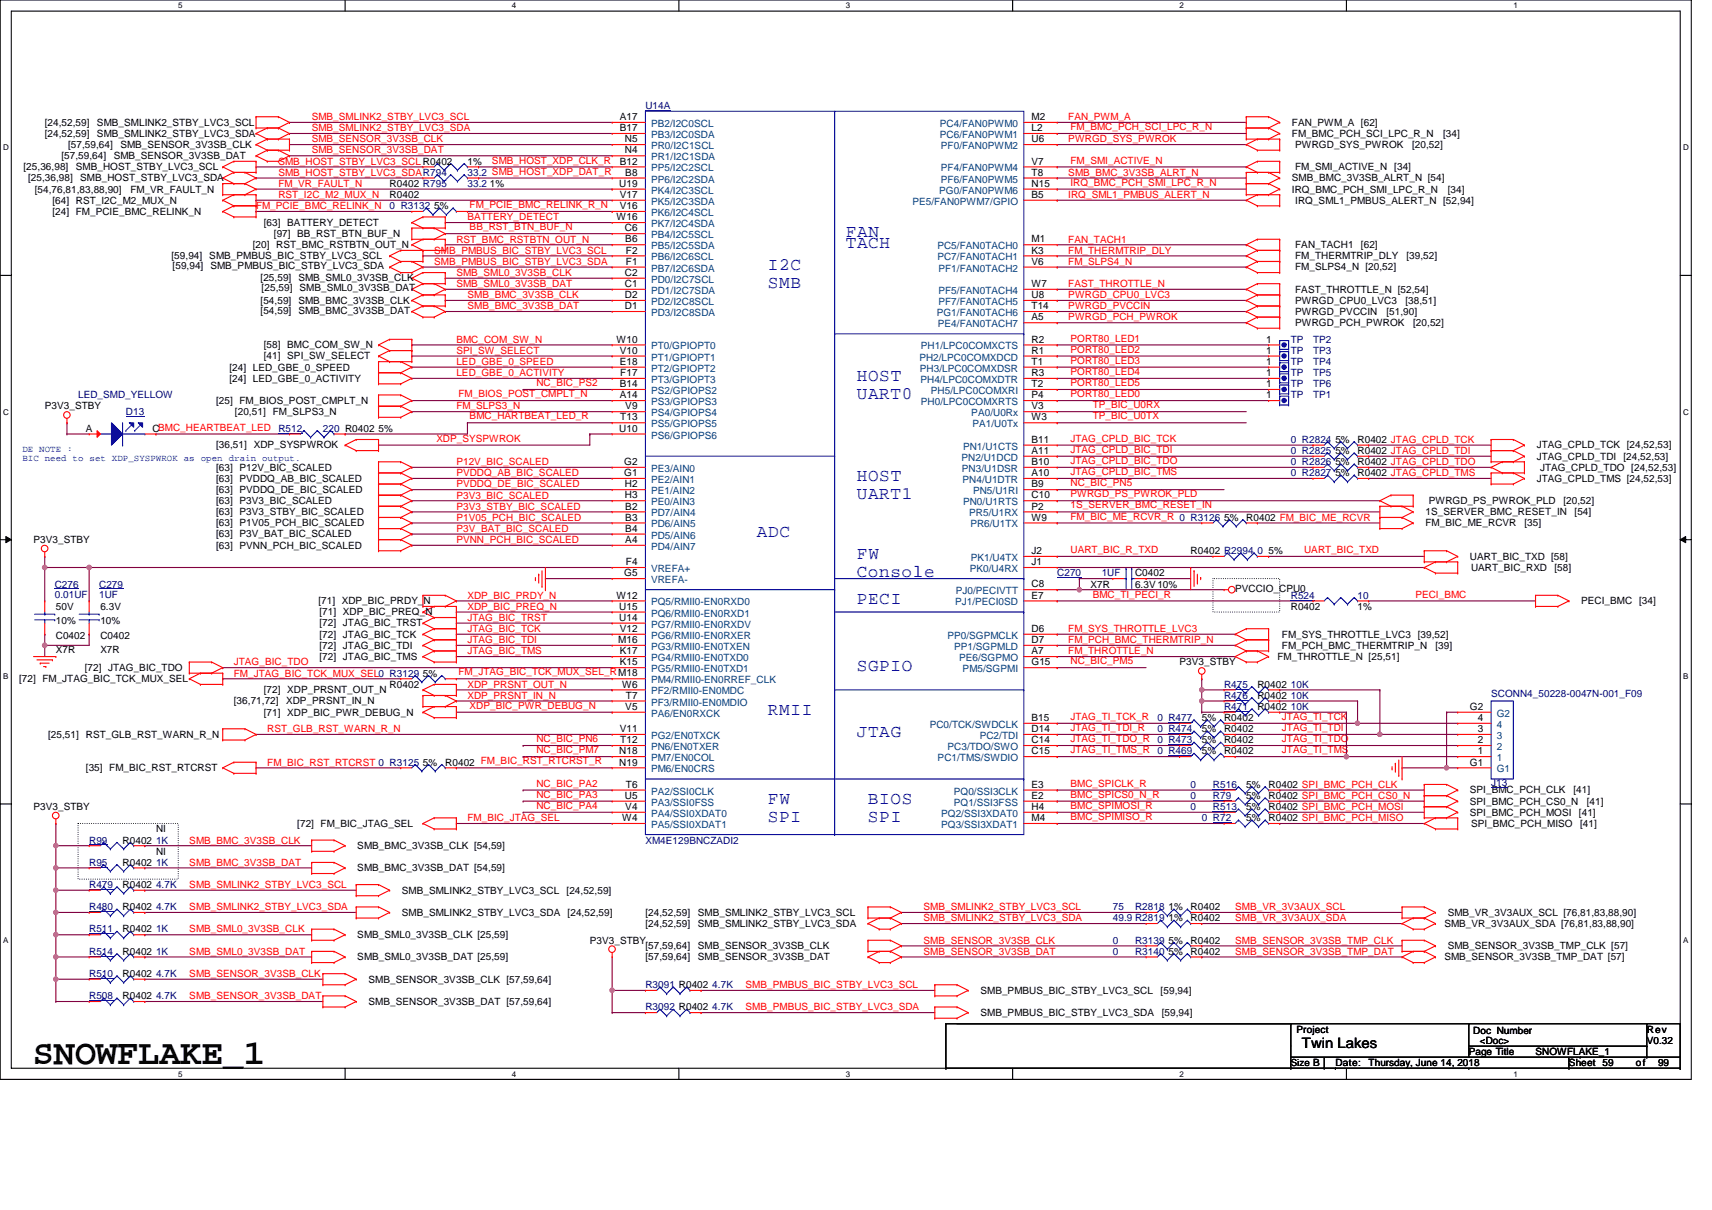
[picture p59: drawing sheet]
<svg xmlns="http://www.w3.org/2000/svg" width="297mm" height="210mm" viewBox="0 0 297 210" stroke-linecap="round" stroke-linejoin="round" font-family="sans-serif">
<defs><g id="words">
<text font-size="6.1" x="5.7" y="184.6">SNOWFLAKE_1</text>
<g font-size="3.1" fill="#00f">
<text x="146.7" y="41">FAN</text>
<text x="133.2" y="46.8">I2C</text>
<text x="146.7" y="43">TACH</text>
<text x="133.2" y="49.9">SMB</text>
<text x="148.7" y="66.1">HOST</text>
<text x="148.7" y="69.2">UART0</text>
<text x="148.7" y="83.5">HOST</text>
<text x="148.7" y="86.6">UART1</text>
<text x="131.3" y="93.2">ADC</text>
<text x="148.7" y="97">FW</text>
<text x="148.7" y="100.1">Console</text>
<text x="148.7" y="104.7">PECI</text>
<text x="148.7" y="116.3">SGPIO</text>
<text x="133.2" y="124">RMII</text>
<text x="148.7" y="127.9">JTAG</text>
<text x="133.2" y="139.5">FW</text>
<text x="133.2" y="142.6">SPI</text>
<text x="150.6" y="139.5">BIOS</text>
<text x="150.6" y="142.6">SPI</text>
</g>
<text font-size="2.5" x="225.9" y="181.8">Twin Lakes</text>
<g font-size="1.7">
<text x="7.8" y="21.8">[24,52,59]</text>
<text x="7.8" y="23.7">[24,52,59]</text>
<text x="16.8" y="21.8">SMB_SMLINK2_STBY_LVC3_SCL</text>
<text x="16.8" y="23.7">SMB_SMLINK2_STBY_LVC3_SDA</text>
<text x="107.5" y="20.8">A17</text>
<text x="107.5" y="22.8">B17</text>
<text x="179" y="20.8">M2</text>
<text x="179" y="22.8">L2</text>
<text x="224.2" y="23.7">FM_BMC_PCH_SCI_LPC_R_N</text>
<text x="224.2" y="21.8">FAN_PWM_A [62]</text>
<text x="250.4" y="23.7">[34]</text>
<text x="4.1" y="29.5">[25,36,98]</text>
<text x="10.6" y="27.6">[57,59,64]</text>
<text x="11.8" y="25.7">[57,59,64]</text>
<text x="13.2" y="29.5">SMB_HOST_STBY_LVC3_SCL</text>
<text x="19.7" y="27.6">SMB_SENSOR_3V3SB_DAT</text>
<text x="20.9" y="25.7">SMB_SENSOR_3V3SB_CLK</text>
<text x="81.1" y="28.6">1%</text>
<text x="107.5" y="28.6">B12</text>
<text x="108.4" y="26.6">N4</text>
<text x="108.4" y="24.7">N5</text>
<text x="179" y="24.7">U6</text>
<text x="179" y="28.6">V7</text>
<text x="224.7" y="29.5">FM_SMI_ACTIVE_N [34]</text>
<text x="224.7" y="25.7">PWRGD_SYS_PWROK</text>
<text x="245" y="25.7">[20,52]</text>
<text x="4.9" y="31.5">[25,36,98]</text>
<text x="6" y="33.4">[54,76,81,83,88,90]</text>
<text x="9.1" y="35.3">[64] RST_I2C_M2_MUX_N</text>
<text x="13.9" y="31.5">SMB_HOST_STBY_LVC3_SDA</text>
<text x="22.6" y="33.4">FM_VR_FAULT_N</text>
<text x="67.6" y="34.4">R0402</text>
<text x="67.6" y="32.4">R0402 R795</text>
<text x="85" y="32.4">1%</text>
<text x="107.4" y="32.4">U19</text>
<text x="107.5" y="34.3">V17</text>
<text x="108.5" y="30.5">B8</text>
<text x="179" y="34.3">B5</text>
<text x="179" y="30.5">T8</text>
<text x="179" y="32.4">N15</text>
<text x="224.2" y="31.5">SMB_BMC_3V3SB_ALRT_N [54]</text>
<text x="224.2" y="33.4">IRQ_BMC_PCH_SMI_LPC_R_N</text>
<text x="224.7" y="35.3">IRQ_SML1_PMBUS_ALERT_N [52,94]</text>
<text x="251.2" y="33.4">[34]</text>
<text x="9.1" y="37.3">[24] FM_PCIE_BMC_RELINK_N</text>
<text x="45.8" y="39.2">[63] BATTERY_DETECT</text>
<text x="47.5" y="41.1">[97] BB_RST_BTN_BUF_N</text>
<text x="75.3" y="36.3">5%</text>
<text x="107" y="38.2">W16</text>
<text x="107.5" y="36.3">V16</text>
<text x="108.4" y="40.1">C6</text>
<text x="29.8" y="45">[59,94] SMB_PMBUS_BIC_STBY_LVC3_SCL</text>
<text x="29.9" y="46.7">[59,94] SMB_PMBUS_BIC_STBY_LVC3_SDA</text>
<text x="43.9" y="43.1">[20] RST_BMC_RSTBTN_OUT_N</text>
<text x="108.4" y="47.9">C2</text>
<text x="108.5" y="42.1">B6</text>
<text x="108.6" y="44">F2</text>
<text x="108.6" y="45.9">F1</text>
<text x="179" y="42.1">M1</text>
<text x="179" y="44">K3</text>
<text x="179" y="45.9">V6</text>
<text x="224.7" y="46.9">FM_SLPS4_N [20,52]</text>
<text x="224.7" y="45">FM_THERMTRIP_DLY</text>
<text x="224.7" y="43.1">FAN_TACH1</text>
<text x="236.1" y="43.1">[62]</text>
<text x="244" y="45">[39,52]</text>
<text x="45.2" y="52.7">[54,59] SMB_BMC_3V3SB_CLK</text>
<text x="45.2" y="48.8">[25,59] SMB_SML0_3V3SB_CLK</text>
<text x="45.4" y="50.6">[25,59] SMB_SML0_3V3SB_DAT</text>
<text x="108.4" y="49.8">C1</text>
<text x="108.4" y="51.7">D2</text>
<text x="108.4" y="53.6">D1</text>
<text x="179" y="49.8">W7</text>
<text x="179" y="51.7">U8</text>
<text x="179" y="53.6">T14</text>
<text x="224.7" y="50.8">FAST_THROTTLE_N [52,54]</text>
<text x="224.7" y="52.7">PWRGD_CPU0_LVC3</text>
<text x="243.8" y="52.7">[38,51]</text>
<text x="45.2" y="54.4">[54,59] SMB_BMC_3V3SB_DAT</text>
<text x="107" y="59.4">W10</text>
<text x="179" y="55.6">A5</text>
<text x="179" y="59.4">R2</text>
<text x="219.7" y="59.4">1</text>
<text x="224.7" y="54.6">PWRGD_PVCCIN</text>
<text x="224.7" y="56.6">PWRGD_PCH_PWROK</text>
<text x="240.6" y="54.6">[51,90]</text>
<text x="245.2" y="56.6">[20,52]</text>
<text x="39.8" y="64.3">[24] LED_GBE_0_SPEED</text>
<text x="45.8" y="62.4">[41] SPI_SW_SELECT</text>
<text x="45.8" y="60.4">[58] BMC_COM_SW_N</text>
<text x="107.5" y="61.4">V10</text>
<text x="107.5" y="63.3">E18</text>
<text x="107.6" y="65.2">F17</text>
<text x="179" y="61.4">R1</text>
<text x="179" y="63.3">T1</text>
<text x="179" y="65.2">R3</text>
<text x="219.7" y="65.2">1</text>
<text x="219.7" y="63.3">1</text>
<text x="219.7" y="61.4">1</text>
<text x="7.8" y="71">P3V3_STBY</text>
<text x="37.5" y="70.1">[25] FM_BIOS_POST_CMPLT_N</text>
<text x="39.8" y="66.2">[24] LED_GBE_0_ACTIVITY</text>
<text x="107.5" y="67.2">B14</text>
<text x="107.5" y="69.1">A14</text>
<text x="108.5" y="71">V9</text>
<text x="179" y="67.2">T2</text>
<text x="179" y="69.1">P4</text>
<text x="179" y="71">V3</text>
<text x="219.7" y="69.1">1</text>
<text x="219.7" y="67.2">1</text>
<text x="14.9" y="74.9">A</text>
<text x="26.5" y="74.9">CBMC_HEARTBEAT_LED</text>
<text x="37.5" y="77.8">[36,51] XDP_SYSPWROK</text>
<text x="40.8" y="72">[20,51] FM_SLPS3_N</text>
<text x="65.7" y="74.9">5%</text>
<text x="107.4" y="74.9">U10</text>
<text x="107.6" y="72.9">T13</text>
<text x="179" y="76.8">B11</text>
<text x="179" y="72.9">W3</text>
<text x="231.7" y="76.8">5%</text>
<text x="235.5" y="76.8">R0402 JTAG_CPLD_TCK</text>
<text x="266.6" y="77.8">JTAG_CPLD_TCK [24,52,53]</text>
<text x="37.5" y="83.6">[63] PVDDQ_AB_BIC_SCALED</text>
<text x="37.5" y="81.7">[63] P12V_BIC_SCALED</text>
<text x="108.3" y="82.6">G1</text>
<text x="108.3" y="80.7">G2</text>
<text x="179" y="82.6">A10</text>
<text x="179" y="80.7">B10</text>
<text x="179" y="78.7">A11</text>
<text x="231.7" y="80.7">5%</text>
<text x="231.7" y="78.8">5%</text>
<text x="231.7" y="82.6">5%</text>
<text x="235.5" y="80.7">R0402 JTAG_CPLD_TDO</text>
<text x="235.5" y="78.8">R0402 JTAG_CPLD_TDI</text>
<text x="235.5" y="82.6">R0402 JTAG_CPLD_TMS</text>
<text x="266.6" y="79.7">JTAG_CPLD_TDI</text>
<text x="266.6" y="83.6">JTAG_CPLD_TMS [24,52,53]</text>
<text x="267.2" y="81.7">JTAG_CPLD_TDO [24,52,53]</text>
<text x="281.7" y="79.7">[24,52,53]</text>
<text x="37.5" y="89.4">[63] P3V3_STBY_BIC_SCALED</text>
<text x="37.5" y="87.4">[63] P3V3_BIC_SCALED</text>
<text x="37.5" y="85.5">[63] PVDDQ_DE_BIC_SCALED</text>
<text x="108.4" y="86.5">H3</text>
<text x="108.4" y="84.5">H2</text>
<text x="108.5" y="88.4">B2</text>
<text x="179" y="84.5">B9</text>
<text x="179" y="86.5">C10</text>
<text x="179" y="88.4">P2</text>
<text x="247.3" y="89.4">1S_SERVER_BMC_RESET_IN</text>
<text x="247.9" y="87.4">PWRGD_PS_PWROK_PLD</text>
<text x="271.2" y="87.4">[20,52]</text>
<text x="273.2" y="89.4">[54]</text>
<text x="5.8" y="94.2">P3V3_STBY</text>
<text x="37.5" y="91.3">[63] P1V05_PCH_BIC_SCALED</text>
<text x="37.5" y="95.2">[63] PVNN_PCH_BIC_SCALED</text>
<text x="37.5" y="93.2">[63] P3V_BAT_BIC_SCALED</text>
<text x="108.5" y="94.2">A4</text>
<text x="108.5" y="92.2">B4</text>
<text x="108.5" y="90.3">B3</text>
<text x="179" y="90.3">W9</text>
<text x="212.4" y="90.3">5%</text>
<text x="216.2" y="90.3">R0402 FM_BIC_ME_RCVR</text>
<text x="247.3" y="91.3">FM_BIC_ME_RCVR</text>
<text x="264.5" y="91.3">[35]</text>
<text x="108.3" y="100">G5</text>
<text x="108.6" y="98">F4</text>
<text x="179" y="101.9">C8</text>
<text x="179" y="98">J1</text>
<text x="179" y="96.1">J2</text>
<text x="189.2" y="101.9">X7R</text>
<text x="196.9" y="100">C0402</text>
<text x="196.9" y="101.9">6.3V10%</text>
<text x="206.6" y="96.1">R0402 R2994 0</text>
<text x="220.1" y="96.1">5%</text>
<text x="255" y="97.1">UART_BIC_TXD [58]</text>
<text x="255.2" y="99">UART_BIC_RXD</text>
<text x="269.7" y="99">[58]</text>
<text x="9.7" y="105.8">50V</text>
<text x="17.4" y="105.8">6.3V</text>
<text x="55.2" y="104.8">[71] XDP_BIC_PRDY_N</text>
<text x="55.4" y="106.7">[71] XDP_BIC_PREQ_N</text>
<text x="107" y="103.8">W12</text>
<text x="107.4" y="107.7">U14</text>
<text x="107.4" y="105.8">U15</text>
<text x="179" y="103.8">E7</text>
<text x="214.3" y="102.7">PVCCIO_CPU0</text>
<text x="224" y="105.8">R0402</text>
<text x="235.5" y="105.8">1%</text>
<text x="274.3" y="104.8">PECI_BMC [34]</text>
<text x="9.7" y="108.3">10%</text>
<text x="9.7" y="110.8">C0402</text>
<text x="9.7" y="113.3">X7R</text>
<text x="17.4" y="108.3">10%</text>
<text x="17.4" y="110.8">C0402</text>
<text x="17.4" y="113.3">X7R</text>
<text x="55.4" y="108.7">[72] JTAG_BIC_TRST</text>
<text x="55.4" y="110.6">[72] JTAG_BIC_TCK</text>
<text x="55.4" y="112.5">[72] JTAG_BIC_TDI</text>
<text x="107.3" y="111.5">M16</text>
<text x="107.5" y="113.5">K17</text>
<text x="107.5" y="109.6">V12</text>
<text x="179" y="109.6">D6</text>
<text x="179" y="111.5">D7</text>
<text x="179" y="113.5">A7</text>
<text x="222.4" y="112.5">FM_PCH_BMC_THERMTRIP_N</text>
<text x="222.4" y="110.6">FM_SYS_THROTTLE_LVC3 [39,52]</text>
<text x="249.1" y="112.5">[39]</text>
<text x="3.3" y="118.3">[72] FM_JTAG_BIC_TCK_MUX_SEL</text>
<text x="14.7" y="116.4">[72] JTAG_BIC_TDO</text>
<text x="55.4" y="114.5">[72] JTAG_BIC_TMS</text>
<text x="67.6" y="119.3">R0402</text>
<text x="73.4" y="117.4">5%</text>
<text x="107.5" y="115.4">K15</text>
<text x="107.9" y="119.3">W6</text>
<text x="179" y="115.4">G15</text>
<text x="204.7" y="115.4">P3V3_STBY</text>
<text x="218.2" y="119.3">R0402</text>
<text x="221.7" y="114.5">FM_THROTTLE_N [25,51]</text>
<text x="40.6" y="122.2">[36,71,72]</text>
<text x="45.8" y="120.3">[72] XDP_PRSNT_OUT_N</text>
<text x="45.8" y="124.1">[71] XDP_BIC_PWR_DEBUG_N</text>
<text x="49.7" y="122.2">XDP_PRSNT_IN_N</text>
<text x="108.5" y="123.1">V5</text>
<text x="108.6" y="121.2">T7</text>
<text x="179" y="125.1">B15</text>
<text x="208.5" y="125.1">5%</text>
<text x="212.4" y="125.1">R0402</text>
<text x="218.2" y="121.2">R0402</text>
<text x="218.2" y="123.1">R0402</text>
<text x="255" y="123.1">G2</text>
<text x="256.4" y="125.1">4</text>
<text x="8.3" y="128">[25,51] RST_GLB_RST_WARN_R_N</text>
<text x="107.4" y="130.9">N18</text>
<text x="107.5" y="127">V11</text>
<text x="107.6" y="128.9">T12</text>
<text x="179" y="127">D14</text>
<text x="179" y="128.9">C14</text>
<text x="179" y="130.9">C15</text>
<text x="208.5" y="128.9">5%</text>
<text x="208.5" y="127">5%</text>
<text x="208.5" y="130.9">5%</text>
<text x="212.4" y="128.9">R0402</text>
<text x="212.4" y="127">R0402</text>
<text x="212.4" y="130.9">R0402</text>
<text x="256.4" y="130.9">1</text>
<text x="256.4" y="128.9">2</text>
<text x="256.4" y="127">3</text>
<text x="14.9" y="133.8">[35] FM_BIC_RST_RTCRST</text>
<text x="73.4" y="132.8">5%</text>
<text x="77.3" y="132.8">R0402 FM_BIC_RST_RTCRST_R</text>
<text x="107.4" y="132.8">N19</text>
<text x="108.6" y="136.7">T6</text>
<text x="179" y="136.7">E3</text>
<text x="216.2" y="136.7">5%</text>
<text x="220.1" y="136.7">R0402 SPI_BMC_PCH_CLK</text>
<text x="255" y="137.6">SPI_BMC_PCH_CLK</text>
<text x="255" y="132.8">G1</text>
<text x="273" y="137.6">[41]</text>
<text x="5.8" y="140.5">P3V3_STBY</text>
<text x="51.6" y="143.4">[72] FM_BIC_JTAG_SEL</text>
<text x="107.9" y="142.5">W4</text>
<text x="108.4" y="138.6">U5</text>
<text x="108.5" y="140.5">V4</text>
<text x="179" y="138.6">E2</text>
<text x="179" y="140.5">H4</text>
<text x="179" y="142.5">M4</text>
<text x="216.2" y="138.6">5%</text>
<text x="216.2" y="142.5">5%</text>
<text x="216.2" y="140.5">5%</text>
<text x="220.1" y="138.6">R0402 SPI_BMC_PCH_CS0_N</text>
<text x="220.1" y="142.5">R0402 SPI_BMC_PCH_MISO</text>
<text x="220.1" y="140.5">R0402 SPI_BMC_PCH_MOSI</text>
<text x="255" y="141.5">SPI_BMC_PCH_MOSI</text>
<text x="255" y="139.6">SPI_BMC_PCH_CS0_N</text>
<text x="255.2" y="143.4">SPI_BMC_PCH_MISO</text>
<text x="274" y="141.5">[41]</text>
<text x="274.1" y="143.4">[41]</text>
<text x="275.3" y="139.6">[41]</text>
<text x="21.3" y="146.3">R0402</text>
<text x="27.1" y="144.4">NI</text>
<text x="27.1" y="148.3">NI</text>
<text x="62" y="147.3">SMB_BMC_3V3SB_CLK [54,59]</text>
<text x="21.3" y="154.1">R0402</text>
<text x="21.3" y="150.2">R0402</text>
<text x="62" y="151.2">SMB_BMC_3V3SB_DAT [54,59]</text>
<text x="69.7" y="155">SMB_SMLINK2_STBY_LVC3_SCL</text>
<text x="98.3" y="155">[24,52,59]</text>
<text x="21.3" y="157.9">R0402</text>
<text x="21.3" y="161.8">R0402</text>
<text x="69.7" y="158.9">SMB_SMLINK2_STBY_LVC3_SDA</text>
<text x="98.5" y="158.9">[24,52,59]</text>
<text x="112" y="158.9">[24,52,59]</text>
<text x="112" y="160.8">[24,52,59]</text>
<text x="121.1" y="158.9">SMB_SMLINK2_STBY_LVC3_SCL</text>
<text x="121.1" y="160.8">SMB_SMLINK2_STBY_LVC3_SDA</text>
<text x="202.7" y="159.8">1%</text>
<text x="202.7" y="157.9">1%</text>
<text x="206.6" y="159.8">R0402</text>
<text x="206.6" y="157.9">R0402</text>
<text x="250.6" y="160.8">SMB_VR_3V3AUX_SDA [76,81,83,88,90]</text>
<text x="251.2" y="158.9">SMB_VR_3V3AUX_SCL [76,81,83,88,90]</text>
<text x="21.3" y="165.6">R0402</text>
<text x="62" y="166.6">SMB_SML0_3V3SB_DAT [25,59]</text>
<text x="62" y="162.7">SMB_SML0_3V3SB_CLK [25,59]</text>
<text x="102.3" y="163.7">P3V3_STBY</text>
<text x="112" y="164.7">[57,59,64]</text>
<text x="112" y="166.6">[57,59,64]</text>
<text x="121.1" y="164.7">SMB_SENSOR_3V3SB_CLK</text>
<text x="121.1" y="166.6">SMB_SENSOR_3V3SB_DAT</text>
<text x="202.7" y="165.6">5%</text>
<text x="202.7" y="163.7">5%</text>
<text x="206.6" y="165.6">R0402</text>
<text x="206.6" y="163.7">R0402</text>
<text x="250.6" y="166.6">SMB_SENSOR_3V3SB_TMP_DAT [57]</text>
<text x="251.2" y="164.7">SMB_SENSOR_3V3SB_TMP_CLK [57]</text>
<text x="21.3" y="173.4">R0402</text>
<text x="21.3" y="169.5">R0402</text>
<text x="63.9" y="170.5">SMB_SENSOR_3V3SB_CLK [57,59,64]</text>
<text x="170.1" y="172.4">SMB_PMBUS_BIC_STBY_LVC3_SCL</text>
<text x="201.4" y="172.4">[59,94]</text>
<text x="63.9" y="174.3">SMB_SENSOR_3V3SB_DAT [57,59,64]</text>
<text x="170.1" y="176.2">SMB_PMBUS_BIC_STBY_LVC3_SDA</text>
<text x="201.6" y="176.2">[59,94]</text>
<text x="224.9" y="179.1">Project</text>
<text x="255.6" y="179.3">Doc Number</text>
<text x="285.7" y="179.1">Rev</text>
<text x="224" y="184.9">Size B</text>
<text x="231.7" y="184.9">Date:</text>
<text x="237.5" y="184.9">Thursday, June 14, 2018</text>
<text x="254.8" y="183">Page Title</text>
<text x="256.8" y="181.1">&lt;Doc&gt;</text>
<text x="266.4" y="183">SNOWFLAKE_1</text>
<text x="272.2" y="184.9">Sheet 59</text>
<text x="283.8" y="184.9">of</text>
<text x="285.7" y="181.1">V0.32</text>
<text x="287.7" y="184.9">99</text>
</g>
<g font-size="1.7" fill="#f00">
<text x="54.1" y="20.8">SMB_SMLINK2_STBY_LVC3_SCL</text>
<text x="54.1" y="22.8">SMB_SMLINK2_STBY_LVC3_SDA</text>
<text x="185.4" y="20.8">FAN_PWM_A</text>
<text x="185.7" y="22.6">FM_BMC_PCH_SCI_LPC_R_N</text>
<text x="48.3" y="28.6">SMB_HOST_STBY_LVC3_SCL R0402</text>
<text x="54.1" y="24.7">SMB_SENSOR_3V3SB_CLK</text>
<text x="54.1" y="26.6">SMB_SENSOR_3V3SB_DAT</text>
<text x="85.4" y="28.4">SMB_HOST_XDP_CLK_R</text>
<text x="185.4" y="24.7">PWRGD_SYS_PWROK</text>
<text x="185.7" y="28.4">FM_SMI_ACTIVE_N</text>
<text x="48.3" y="30.5">SMB_HOST_STBY_LVC3_SDAR794</text>
<text x="48.3" y="34.4">RST_I2C_M2_MUX_N</text>
<text x="48.3" y="32.4">FM_VR_FAULT_N</text>
<text x="185.4" y="30.5">SMB_BMC_3V3SB_ALRT_N</text>
<text x="185.4" y="34.4">IRQ_SML1_PMBUS_ALERT_N</text>
<text x="185.7" y="32.2">IRQ_BMC_PCH_SMI_LPC_R_N</text>
<text x="44.4" y="36.3">FM_PCIE_BMC_RELINK_N</text>
<text x="81.1" y="38.2">BATTERY_DETECT</text>
<text x="81.5" y="39.9">BB_RST_BTN_BUF_N</text>
<text x="81.5" y="36.1">FM_PCIE_BMC_RELINK_R_N</text>
<text x="75.3" y="44">SMB_PMBUS_BIC_STBY_LVC3_SCL</text>
<text x="75.3" y="45.9">SMB_PMBUS_BIC_STBY_LVC3_SDA</text>
<text x="79.2" y="42.1">RST_BMC_RSTBTN_OUT_N</text>
<text x="79.2" y="47.9">SMB_SML0_3V3SB_CLK</text>
<text x="185.4" y="45.9">FM_SLPS4_N</text>
<text x="185.4" y="44">FM_THERMTRIP_DLY</text>
<text x="185.4" y="42.1">FAN_TACH1</text>
<text x="79.2" y="49.8">SMB_SML0_3V3SB_DAT</text>
<text x="81.1" y="51.7">SMB_BMC_3V3SB_CLK</text>
<text x="81.1" y="53.7">SMB_BMC_3V3SB_DAT</text>
<text x="185.4" y="53.7">PWRGD_PVCCIN</text>
<text x="185.4" y="49.8">FAST_THROTTLE_N</text>
<text x="185.4" y="51.7">PWRGD_CPU0_LVC3</text>
<text x="79.2" y="59.5">BMC_COM_SW_N</text>
<text x="185.4" y="55.6">PWRGD_PCH_PWROK</text>
<text x="185.7" y="59.2">PORT80_LED1</text>
<text x="79.2" y="61.4">SPI_SW_SELECT</text>
<text x="79.2" y="65.2">LED_GBE_0_ACTIVITY</text>
<text x="79.2" y="63.3">LED_GBE_0_SPEED</text>
<text x="185.7" y="61.2">PORT80_LED2</text>
<text x="185.7" y="63.1">PORT80_LED3</text>
<text x="185.7" y="65">PORT80_LED4</text>
<text x="79.2" y="71">FM_SLPS3_N</text>
<text x="79.6" y="68.9">FM_BIOS_POST_CMPLT_N</text>
<text x="93.1" y="67">NC_BIC_PS2</text>
<text x="185.7" y="68.9">PORT80_LED0</text>
<text x="185.7" y="67">PORT80_LED5</text>
<text x="189.6" y="70.8">TP_BIC_U0RX</text>
<text x="75.7" y="76.6">XDP_SYSPWROK</text>
<text x="81.5" y="72.7">BMC_HARTBEAT_LED_R</text>
<text x="185.7" y="76.6">JTAG_CPLD_BIC_TCK</text>
<text x="189.6" y="72.7">TP_BIC_U0TX</text>
<text x="79.2" y="82.6">PVDDQ_AB_BIC_SCALED</text>
<text x="79.2" y="80.7">P12V_BIC_SCALED</text>
<text x="185.7" y="78.5">JTAG_CPLD_BIC_TDI</text>
<text x="185.7" y="80.5">JTAG_CPLD_BIC_TDO</text>
<text x="185.7" y="82.4">JTAG_CPLD_BIC_TMS</text>
<text x="79.2" y="86.5">P3V3_BIC_SCALED</text>
<text x="79.2" y="84.5">PVDDQ_DE_BIC_SCALED</text>
<text x="79.2" y="88.4">P3V3_STBY_BIC_SCALED</text>
<text x="185.7" y="88.2">1S_SERVER_BMC_RESET_IN</text>
<text x="185.7" y="86.3">PWRGD_PS_PWROK_PLD</text>
<text x="185.7" y="84.3">NC_BIC_PN5</text>
<text x="79.2" y="94.2">PVNN_PCH_BIC_SCALED</text>
<text x="79.2" y="92.3">P3V_BAT_BIC_SCALED</text>
<text x="79.2" y="90.3">P1V05_PCH_BIC_SCALED</text>
<text x="185.7" y="95.9">UART_BIC_R_TXD</text>
<text x="185.7" y="90.1">FM_BIC_ME_RCVR_R 0 R3126</text>
<text x="226.3" y="95.9">UART_BIC_TXD</text>
<text x="81.1" y="105.8">XDP_BIC_PREQ_N</text>
<text x="81.1" y="103.8">XDP_BIC_PRDY_N</text>
<text x="81.1" y="107.7">JTAG_BIC_TRST</text>
<text x="189.6" y="103.7">BMC_TI_PECI_R</text>
<text x="245.6" y="103.7">PECI_BMC</text>
<text x="81.1" y="109.6">JTAG_BIC_TCK</text>
<text x="81.1" y="111.6">JTAG_BIC_TDI</text>
<text x="81.1" y="113.5">JTAG_BIC_TMS</text>
<text x="185.4" y="113.5">FM_THROTTLE_N</text>
<text x="185.4" y="111.6">FM_PCH_BMC_THERMTRIP_N</text>
<text x="185.4" y="109.6">FM_SYS_THROTTLE_LVC3</text>
<text x="40.6" y="115.4">JTAG_BIC_TDO</text>
<text x="40.6" y="117.4">FM_JTAG_BIC_TCK_MUX_SEL0 R3129</text>
<text x="79.6" y="117.2">FM_JTAG_BIC_TCK_MUX_SEL_RM18</text>
<text x="81.1" y="119.3">XDP_PRSNT_OUT_N</text>
<text x="185.7" y="115.2">NC_BIC_PM5</text>
<text x="81.1" y="121.2">XDP_PRSNT_IN_N</text>
<text x="81.5" y="123">XDP_BIC_PWR_DEBUG_N</text>
<text x="185.7" y="124.9">JTAG_TI_TCK_R</text>
<text x="222.4" y="124.9">JTAG_TI_TCK</text>
<text x="46.4" y="127">RST_GLB_RST_WARN_R_N</text>
<text x="93.1" y="130.7">NC_BIC_PM7</text>
<text x="93.1" y="128.7">NC_BIC_PN6</text>
<text x="185.7" y="126.8">JTAG_TI_TDI_R</text>
<text x="185.7" y="128.7">JTAG_TI_TDO_R</text>
<text x="185.7" y="130.7">JTAG_TI_TMS_R</text>
<text x="222.4" y="126.8">JTAG_TI_TDI</text>
<text x="222.4" y="128.7">JTAG_TI_TDO</text>
<text x="222.4" y="130.7">JTAG_TI_TMS</text>
<text x="46.4" y="132.8">FM_BIC_RST_RTCRST 0 R3125</text>
<text x="93.1" y="136.5">NC_BIC_PA2</text>
<text x="185.7" y="136.5">BMC_SPICLK_R</text>
<text x="81.1" y="142.5">FM_BIC_JTAG_SEL</text>
<text x="93.1" y="138.4">NC_BIC_PA3</text>
<text x="93.1" y="140.3">NC_BIC_PA4</text>
<text x="185.7" y="140.3">BMC_SPIMOSI_R</text>
<text x="185.7" y="142.3">BMC_SPIMISO_R</text>
<text x="185.7" y="138.4">BMC_SPICS0_N_R</text>
<text x="32.8" y="146.3">SMB_BMC_3V3SB_CLK</text>
<text x="32.8" y="154.1">SMB_SMLINK2_STBY_LVC3_SCL</text>
<text x="32.8" y="150.2">SMB_BMC_3V3SB_DAT</text>
<text x="32.8" y="157.9">SMB_SMLINK2_STBY_LVC3_SDA</text>
<text x="32.8" y="161.8">SMB_SML0_3V3SB_CLK</text>
<text x="160.2" y="157.9">SMB_SMLINK2_STBY_LVC3_SCL</text>
<text x="160.2" y="159.8">SMB_SMLINK2_STBY_LVC3_SDA</text>
<text x="214.3" y="157.9">SMB_VR_3V3AUX_SCL</text>
<text x="214.3" y="159.8">SMB_VR_3V3AUX_SDA</text>
<text x="32.8" y="165.6">SMB_SML0_3V3SB_DAT</text>
<text x="160.2" y="163.7">SMB_SENSOR_3V3SB_CLK</text>
<text x="160.2" y="165.6">SMB_SENSOR_3V3SB_DAT</text>
<text x="214.3" y="163.7">SMB_SENSOR_3V3SB_TMP_CLK</text>
<text x="214.3" y="165.6">SMB_SENSOR_3V3SB_TMP_DAT</text>
<text x="32.8" y="169.5">SMB_SENSOR_3V3SB_CLK</text>
<text x="32.8" y="173.4">SMB_SENSOR_3V3SB_DAT</text>
<text x="129.4" y="171.4">SMB_PMBUS_BIC_STBY_LVC3_SCL</text>
<text x="129.4" y="175.3">SMB_PMBUS_BIC_STBY_LVC3_SDA</text>
</g>
<g font-size="1.7" fill="#000080">
<text x="112" y="18.9">U14A</text>
<text x="81.1" y="32.4">33.2</text>
<text x="81.1" y="30.5">33.2 SMB_HOST_XDP_DAT_R</text>
<text x="67.6" y="36.3">0 R3132</text>
<text x="224" y="59.5">TP</text>
<text x="227.8" y="59.5">TP2</text>
<text x="224" y="65.2">TP</text>
<text x="224" y="63.3">TP</text>
<text x="224" y="61.4">TP</text>
<text x="227.8" y="65.2">TP5</text>
<text x="227.8" y="63.3">TP4</text>
<text x="227.8" y="61.4">TP3</text>
<text x="13.5" y="69.1">LED_SMD_YELLOW</text>
<text x="224" y="69.1">TP</text>
<text x="224" y="67.2">TP</text>
<text x="227.8" y="69.1">TP1</text>
<text x="227.8" y="67.2">TP6</text>
<text x="21.8" y="72">D13</text>
<text x="48.3" y="74.9">R512</text>
<text x="56" y="74.9">220 R0402</text>
<text x="224" y="76.8">0 R2824</text>
<text x="224" y="80.7">0 R2826</text>
<text x="224" y="78.8">0 R2825</text>
<text x="224" y="82.6">0 R2827</text>
<text x="9.5" y="101.9">C276</text>
<text x="17.2" y="101.9">C279</text>
<text x="183.4" y="100">C270</text>
<text x="191.2" y="100">1UF</text>
<text x="9.5" y="103.7">0.01UF</text>
<text x="17.2" y="103.7">1UF</text>
<text x="224" y="103.8">R524</text>
<text x="235.5" y="103.8">10</text>
<text x="212.4" y="119.3">R475</text>
<text x="224" y="119.3">10K</text>
<text x="200.8" y="125.1">0 R477</text>
<text x="212.4" y="121.2">R476</text>
<text x="212.4" y="123.1">R471</text>
<text x="224" y="121.2">10K</text>
<text x="224" y="123.1">10K</text>
<text x="258.7" y="120.8">SCONN4_50228-0047N-001_F09</text>
<text x="200.8" y="128.9">0 R473</text>
<text x="200.8" y="127">0 R474</text>
<text x="200.8" y="130.9">0 R469</text>
<text x="206.6" y="136.7">0</text>
<text x="210.5" y="136.7">R516</text>
<text x="258.7" y="136.3">J13</text>
<text x="206.6" y="138.6">0</text>
<text x="206.6" y="140.5">0</text>
<text x="208.5" y="142.5">0 R72</text>
<text x="210.5" y="138.6">R79</text>
<text x="210.5" y="140.5">R513</text>
<text x="15.5" y="146.3">R99</text>
<text x="27.1" y="146.3">1K</text>
<text x="112" y="146.3">XM4E129BNCZADI2</text>
<text x="15.5" y="154.1">R479</text>
<text x="15.5" y="150.2">R95</text>
<text x="27.1" y="154.1">4.7K</text>
<text x="27.1" y="150.2">1K</text>
<text x="15.5" y="157.9">R480</text>
<text x="15.5" y="161.8">R511</text>
<text x="27.1" y="157.9">4.7K</text>
<text x="27.1" y="161.8">1K</text>
<text x="193.1" y="159.8">49.9 R2819</text>
<text x="193.1" y="157.9">75</text>
<text x="196.9" y="157.9">R2818</text>
<text x="15.5" y="165.6">R514</text>
<text x="27.1" y="165.6">1K</text>
<text x="193.1" y="165.6">0</text>
<text x="193.1" y="163.7">0</text>
<text x="196.9" y="165.6">R3140</text>
<text x="196.9" y="163.7">R3139</text>
<text x="15.5" y="173.4">R508</text>
<text x="15.5" y="169.5">R510</text>
<text x="27.1" y="173.4">4.7K</text>
<text x="27.1" y="169.5">4.7K</text>
<text x="112" y="171.4">R3091 R0402</text>
<text x="123.6" y="171.4">4.7K</text>
<text x="112" y="175.3">R3092 R0402</text>
<text x="123.6" y="175.3">4.7K</text>
</g>
<g font-size="1.7" fill="#004080">
<text x="113" y="22">PB2/I2C0SCL</text>
<text x="113" y="23.9">PB3/I2C0SDA</text>
<text x="163.1" y="22">PC4/FAN0PWM0</text>
<text x="163.1" y="23.9">PC6/FAN0PWM1</text>
<text x="113" y="27.8">PR1/I2C1SDA</text>
<text x="113" y="25.9">PR0/I2C1SCL</text>
<text x="113" y="29.7">PP5/I2C2SCL</text>
<text x="163.3" y="25.9">PF0/FAN0PWM2</text>
<text x="163.3" y="29.7">PF4/FAN0PWM4</text>
<text x="113" y="33.6">PK4/I2C3SCL</text>
<text x="113" y="35.5">PK5/I2C3SDA</text>
<text x="113" y="31.7">PP6/I2C2SDA</text>
<text x="158.3" y="35.5">PE5/FAN0PWM7/GPIO</text>
<text x="163" y="33.6">PG0/FAN0PWM6</text>
<text x="163.3" y="31.7">PF6/FAN0PWM5</text>
<text x="113" y="37.5">PK6/I2C4SCL</text>
<text x="113" y="39.4">PK7/I2C4SDA</text>
<text x="113" y="41.3">PB4/I2C5SCL</text>
<text x="113" y="43.2">PB5/I2C5SDA</text>
<text x="113" y="45.2">PB6/I2C6SCL</text>
<text x="113" y="47.1">PB7/I2C6SDA</text>
<text x="162.6" y="43.2">PC5/FAN0TACH0</text>
<text x="162.6" y="45.2">PC7/FAN0TACH1</text>
<text x="162.8" y="47.1">PF1/FAN0TACH2</text>
<text x="113" y="49">PD0/I2C7SCL</text>
<text x="113" y="51">PD1/I2C7SDA</text>
<text x="113" y="52.9">PD2/I2C8SCL</text>
<text x="162.8" y="51">PF5/FAN0TACH4</text>
<text x="162.8" y="52.9">PF7/FAN0TACH5</text>
<text x="113" y="54.8">PD3/I2C8SDA</text>
<text x="162.5" y="54.8">PG1/FAN0TACH6</text>
<text x="162.7" y="56.8">PE4/FAN0TACH7</text>
<text x="113" y="60.6">PT0/GPIOPT0</text>
<text x="113" y="62.5">PT1/GPIOPT1</text>
<text x="113" y="64.5">PT2/GPIOPT2</text>
<text x="159.5" y="62.5">PH2/LPC0COMXDCD</text>
<text x="159.6" y="64.5">PH3/LPC0COMXDSR</text>
<text x="159.8" y="60.6">PH1/LPC0COMXCTS</text>
<text x="113" y="66.4">PT3/GPIOPT3</text>
<text x="113" y="68.3">PS2/GPIOPS2</text>
<text x="113" y="70.3">PS3/GPIOPS3</text>
<text x="159.7" y="66.4">PH4/LPC0COMXDTR</text>
<text x="159.8" y="70.3">PH0/LPC0COMXRTS</text>
<text x="161.5" y="68.3">PH5/LPC0COMXRI</text>
<text x="113" y="72.2">PS4/GPIOPS4</text>
<text x="113" y="74.1">PS5/GPIOPS5</text>
<text x="113" y="76.1">PS6/GPIOPS6</text>
<text x="167.1" y="78">PN1/U1CTS</text>
<text x="168.5" y="72.2">PA0/U0Rx</text>
<text x="168.7" y="74.1">PA1/U0Tx</text>
<text x="113" y="83.8">PE2/AIN1</text>
<text x="113" y="81.9">PE3/AIN0</text>
<text x="166.8" y="79.9">PN2/U1DCD</text>
<text x="166.9" y="81.9">PN3/U1DSR</text>
<text x="167" y="83.8">PN4/U1DTR</text>
<text x="113" y="89.6">PD7/AIN4</text>
<text x="113" y="87.7">PE0/AIN3</text>
<text x="113" y="85.7">PE1/AIN2</text>
<text x="167.1" y="87.7">PN0/U1RTS</text>
<text x="168.2" y="89.6">PR5/U1RX</text>
<text x="168.8" y="85.7">PN5/U1RI</text>
<text x="113" y="95.4">PD4/AIN7</text>
<text x="113" y="93.4">PD5/AIN6</text>
<text x="113" y="91.5">PD6/AIN5</text>
<text x="168.4" y="91.5">PR6/U1TX</text>
<text x="113" y="99.2">VREFA+</text>
<text x="113" y="101.2">VREFA-</text>
<text x="168.3" y="99.2">PK0/U4RX</text>
<text x="168.4" y="97.3">PK1/U4TX</text>
<text x="113" y="105">PQ5/RMII0-EN0RXD0</text>
<text x="113" y="107">PQ6/RMII0-EN0RXD1</text>
<text x="165.7" y="105">PJ1/PECI0SD</text>
<text x="165.8" y="103.1">PJ0/PECIVTT</text>
<text x="113" y="112.7">PG3/RMII0-EN0TXEN</text>
<text x="113" y="110.8">PG6/RMII0-EN0RXER</text>
<text x="113" y="108.9">PG7/RMII0-EN0RXDV</text>
<text x="164.4" y="110.8">PP0/SGPMCLK</text>
<text x="165.5" y="112.7">PP1/SGPMLD</text>
<text x="113" y="114.7">PG4/RMII0-EN0TXD0</text>
<text x="113" y="116.6">PG5/RMII0-EN0TXD1</text>
<text x="113" y="118.5">PM4/RMII0-EN0RREF_CLK</text>
<text x="166.4" y="114.7">PE6/SGPMO</text>
<text x="167" y="116.6">PM5/SGPMI</text>
<text x="113" y="124.3">PA6/EN0RXCK</text>
<text x="113" y="122.4">PF3/RMII0-EN0MDIO</text>
<text x="113" y="120.5">PF2/RMII0-EN0MDC</text>
<text x="259.7" y="124.3">G2</text>
<text x="113" y="128.2">PG2/EN0TXCK</text>
<text x="113" y="130.1">PN6/EN0TXER</text>
<text x="161.3" y="126.3">PC0/TCK/SWDCLK</text>
<text x="164.4" y="130.1">PC3/TDO/SWO</text>
<text x="170" y="128.2">PC2/TDI</text>
<text x="259.7" y="130.1">2</text>
<text x="259.7" y="128.2">3</text>
<text x="259.7" y="126.3">4</text>
<text x="113" y="137.8">PA2/SSI0CLK</text>
<text x="113" y="134">PM6/EN0CRS</text>
<text x="113" y="132">PM7/EN0COL</text>
<text x="162.7" y="132">PC1/TMS/SWDIO</text>
<text x="165.5" y="137.8">PQ0/SSI3CLK</text>
<text x="259.7" y="132">1</text>
<text x="259.7" y="134">G1</text>
<text x="113" y="139.8">PA3/SSI0FSS</text>
<text x="113" y="141.7">PA4/SSI0XDAT0</text>
<text x="113" y="143.6">PA5/SSI0XDAT1</text>
<text x="163.3" y="141.7">PQ2/SSI3XDAT0</text>
<text x="163.3" y="143.6">PQ3/SSI3XDAT1</text>
<text x="165.5" y="139.8">PQ1/SSI3FSS</text>
</g>
<g font-size="1.6" fill="#00f">
<text x="3.9" y="78.5">DE NOTE :</text>
<text x="3.9" y="80.1">BIC need to set XDP_SYSPWROK as open drain output.</text>
</g>
<g font-size="1.4">
<text x="30.9" y="1.5">5</text>
<text x="88.8" y="1.5">4</text>
<text x="146.7" y="1.5">3</text>
<text x="204.7" y="1.5">2</text>
<text x="262.6" y="1.5">1</text>
<text x=".5" y="26.1">D</text>
<text x="292" y="26.1">D</text>
<text x=".5" y="71.9">C</text>
<text x="292" y="71.9">C</text>
<text x=".5" y="117.8">B</text>
<text x="292" y="117.8">B</text>
<text x=".5" y="163.6">A</text>
<text x="292" y="163.6">A</text>
<text x="30.9" y="186.8">5</text>
<text x="88.8" y="186.8">4</text>
<text x="146.7" y="186.8">3</text>
<text x="204.7" y="186.8">2</text>
<text x="262.6" y="186.8">1</text>
</g>
</g></defs>
<path d="M0 0h293.5v187.2h-293.5zM2 1.9h289.5v183.4h-289.5z" fill="none" stroke="#000" stroke-width=".19"/>
<g fill="#fff">
<path d="M30.9 .2h.8v1.6h-.8z"/>
<path d="M30.9 185.5h.8v1.6h-.8z"/>
</g>
<path d="M59.9 0v1.9M59.9 185.3v1.9" fill="none" stroke="#000" stroke-width=".19"/>
<g fill="#fff">
<path d="M88.8 .2h.8v1.6h-.8z"/>
<path d="M88.8 185.5h.8v1.6h-.8z"/>
</g>
<path d="M117.8 0v1.9M117.8 185.3v1.9" fill="none" stroke="#000" stroke-width=".19"/>
<g fill="#fff">
<path d="M146.7 .2h.8v1.6h-.8z"/>
<path d="M146.7 185.5h.8v1.6h-.8z"/>
</g>
<path d="M175.7 0v1.9M175.7 185.3v1.9" fill="none" stroke="#000" stroke-width=".19"/>
<g fill="#fff">
<path d="M204.7 .2h.7v1.6h-.7z"/>
<path d="M204.7 185.5h.7v1.6h-.7z"/>
</g>
<path d="M233.6 0v1.9M233.6 185.3v1.9" fill="none" stroke="#000" stroke-width=".19"/>
<g fill="#fff">
<path d="M262.6 .2h.7v1.6h-.7z"/>
<path d="M262.6 185.5h.7v1.6h-.7z"/>
<path d="M.5 24.8h1v1.6h-1z"/>
<path d="M292 24.8h1v1.6h-1z"/>
<path d="M.5 70.7h1v1.5h-1z"/>
<path d="M292 70.7h1v1.5h-1z"/>
</g>
<path d="M0 47.8h2M291.5 47.8h2" fill="none" stroke="#000" stroke-width=".19"/>
<g fill="#fff">
<path d="M.5 116.5h.9v1.6h-.9z"/>
<path d="M292 116.5h.9v1.6h-.9z"/>
</g>
<path d="M0 93.6h2M291.5 93.6h2" fill="none" stroke="#000" stroke-width=".19"/>
<path d="M1 93.1l1 .5-1 .5zM291.5 93.6l1-.5v1z" fill="#000"/>
<path d="M1 93.1l1 .5-1 .5zM291.5 93.6l1-.5v1z" fill="none" stroke="#000" stroke-width=".17"/>
<g fill="#fff">
<path d="M.5 162.4h.9v1.5h-.9z"/>
<path d="M292 162.4h.9v1.5h-.9z"/>
</g>
<path d="M0 139.5h2M291.5 139.5h2" fill="none" stroke="#000" stroke-width=".19"/>
<path d="M210.5 100.4h11.5v5.8h-11.5zM13.5 142.9h17.4v9.6h-17.4z" fill="none" stroke="#000" stroke-width=".19" stroke-dasharray="0 .4"/>
<g fill="none" stroke="#800040" stroke-width=".19">
<path d="M183.4 59.8h.1M183.4 59.8h36.7M183.4 69.5h.1M183.4 61.8h.1M183.4 63.7h.1M183.4 65.6h.1M183.4 67.6h.1M183.4 69.5h36.7M183.4 61.8h36.7M183.4 63.7h36.7M183.4 65.6h36.7M183.4 67.6h36.7"/>
<path d="M183.4 104.2h.1M183.4 102.3h.1M183.4 104.2h44.4M183.4 102.3h3.9"/>
</g>
<circle cx="187.3" cy="102.3" r=".38" fill="#f0f"/>
<circle cx="187.3" cy="102.3" r=".38" fill="none" stroke="#f0f" stroke-width=".19"/>
<g fill="none" stroke="#800040" stroke-width=".19">
<path d="M50.2 21.2h.1M50.2 23.2h.1M50.2 21.2h56M50.2 23.2h56M77.3 42.5h.1M77.3 52.1h.1M77.3 54h.1M77.3 42.5h28.9M77.3 52.1h28.9M77.3 54h28.9M11.6 75.3h.1M11.6 73.3h.1"/>
<path d="M11.6 75.3h3.9M11.6 73.3v2M27.1 75.3h.1M27.1 75.3h23.1M59.9 75.3h.1M59.9 75.3h21.2M71.5 69.5h.1M71.5 69.5h34.7M71.5 86.9h.1M71.5 84.9h.1M71.5 83h.1M71.5 81.1h.1"/>
<path d="M71.5 94.6h.1M71.5 92.6h.1M71.5 90.7h.1M71.5 88.8h.1M71.5 88.8h34.7M71.5 86.9h34.7M71.5 84.9h34.7M71.5 83h34.7M71.5 81.1h34.7M71.5 94.6h34.7M71.5 92.6h34.7M71.5 90.7h34.7"/>
<path d="M183.4 88.8h.1M183.4 88.8h56M183.4 113.9h.1M183.4 113.9h30.9M187.3 100.4h.1M187.3 100.4h5.8M198.9 100.4h.1M198.9 100.4h7.7M237.5 104.2h.1M237.5 104.2h28.9M9.7 158.3h.1M9.7 142.9h.1"/>
<path d="M9.7 146.7h.1M9.7 158.3h5.8M9.7 142.9v7.7M9.7 146.7h5.8"/>
</g>
<circle cx="9.7" cy="150.6" r=".38" fill="#f0f"/>
<circle cx="9.7" cy="150.6" r=".38" fill="none" stroke="#f0f" stroke-width=".19"/>
<circle cx="9.7" cy="146.7" r=".38" fill="#f0f"/>
<circle cx="9.7" cy="146.7" r=".38" fill="none" stroke="#f0f" stroke-width=".19"/>
<path d="M9.7 150.6h.1M9.7 154.4h.1M9.7 150.6h5.8M9.7 150.6v7.7M9.7 154.4h5.8" fill="none" stroke="#800040" stroke-width=".19"/>
<circle cx="9.7" cy="158.3" r=".38" fill="#f0f"/>
<circle cx="9.7" cy="158.3" r=".38" fill="none" stroke="#f0f" stroke-width=".19"/>
<circle cx="9.7" cy="154.4" r=".38" fill="#f0f"/>
<circle cx="9.7" cy="154.4" r=".38" fill="none" stroke="#f0f" stroke-width=".19"/>
<g fill="none" stroke="#800040" stroke-width=".19">
<path d="M77.3 48.3h.1M77.3 50.2h.1M77.3 48.3h28.9M77.3 50.2h28.9M9.7 158.3h.1M9.7 158.3v7.7M25.1 158.3h.1M25.1 154.4h.1M25.1 150.6h.1M25.1 146.7h.1M25.1 158.3h36.7M25.1 154.4h36.7"/>
<path d="M25.1 150.6h29M25.1 146.7h29M9.7 162.2h.1M9.7 166h.1M9.7 162.2h5.8M9.7 166h5.8"/>
</g>
<circle cx="9.7" cy="166" r=".38" fill="#f0f"/>
<circle cx="9.7" cy="166" r=".38" fill="none" stroke="#f0f" stroke-width=".19"/>
<circle cx="9.7" cy="162.1" r=".38" fill="#f0f"/>
<circle cx="9.7" cy="162.1" r=".38" fill="none" stroke="#f0f" stroke-width=".19"/>
<g fill="none" stroke="#800040" stroke-width=".19">
<path d="M50.2 25.1h.1M50.2 27h.1M50.2 25.1h56M50.2 27h56M71.5 61.8h.1M71.5 61.8h34.7M9.7 173.7h.1M9.7 166h.1M9.7 169.9h.1M9.7 169.9h5.8M9.7 173.7h5.8M9.7 166v7.7"/>
<path d="M25.1 162.2h.1M25.1 166h.1M25.1 169.9h.1M25.1 173.7h.1M25.1 162.2h29M25.1 166h29M25.1 169.9h30.9M25.1 173.7h30.9"/>
</g>
<circle cx="9.7" cy="169.9" r=".38" fill="#f0f"/>
<circle cx="9.7" cy="169.9" r=".38" fill="none" stroke="#f0f" stroke-width=".19"/>
<g fill="none" stroke="#800040" stroke-width=".19">
<path d="M183.4 29h.1M183.4 30.9h.1M183.4 29h32.8M183.4 30.9h32.8M77.3 40.5h.1M77.3 40.5h28.9M183.4 54h.1M183.4 56h.1M183.4 54h32.8M183.4 56h32.8M65.7 77.2h.1M71.5 71.4h.1"/>
<path d="M71.5 71.4h34.7M81.1 73.3h.1M81.1 73.3v2M81.1 73.3h25.1M102.3 75.3h.1M102.3 75.3h3.9M102.3 75.3v1.9h-36.6M187.3 100.4h.1M187.3 102.3h.1M187.3 100.4v1.9M187.3 102.3h25.1M183.4 137.1h.1"/>
<path d="M183.4 139h.1M183.4 125.5h.1M183.4 127.4h.1M183.4 129.3h.1M183.4 131.3h.1M183.4 137.1h29M183.4 139h29M183.4 125.5h21.3M183.4 127.4h21.3M183.4 129.3h21.3M183.4 131.3h21.3M214.3 125.5h.1"/>
<path d="M214.3 125.5h21.2M222 139h.1M222 137.1h.1M222 137.1h25.1M222 139h25.1M183.4 140.9h.1M183.4 142.9h.1M183.4 140.9h29M183.4 142.9h29M222 140.9h.1M222 142.9h.1M222 140.9h25.1"/>
<path d="M222 142.9h25.1"/>
</g>
<circle cx="235.5" cy="125.5" r=".38" fill="#f0f"/>
<circle cx="235.5" cy="125.5" r=".38" fill="none" stroke="#f0f" stroke-width=".19"/>
<path d="M214.3 127.4h.1M214.3 127.4h25.1" fill="none" stroke="#800040" stroke-width=".19"/>
<circle cx="239.4" cy="127.4" r=".38" fill="#f0f"/>
<circle cx="239.4" cy="127.4" r=".38" fill="none" stroke="#f0f" stroke-width=".19"/>
<path d="M214.3 129.3h.1M214.3 131.3h.1M214.3 129.3h38.6M214.3 131.3h19.3" fill="none" stroke="#800040" stroke-width=".19"/>
<circle cx="233.6" cy="131.3" r=".38" fill="#f0f"/>
<circle cx="233.6" cy="131.3" r=".38" fill="none" stroke="#f0f" stroke-width=".19"/>
<g fill="none" stroke="#800040" stroke-width=".19">
<path d="M208.5 117.8h.1M208.5 117.8v1.9M208.5 123.5h.1M208.5 123.5h3.9M222 123.5h.1M222 121.6h.1M222 123.5h11.6M222 121.6h13.5M233.6 123.5h.1M233.6 131.3h.1M233.6 123.5v7.8M233.6 131.3h19.3"/>
<path d="M235.5 121.6h.1M235.5 125.5h.1M235.5 121.6v3.9M235.5 125.5h17.4"/>
</g>
<circle cx="208.5" cy="119.7" r=".38" fill="#f0f"/>
<circle cx="208.5" cy="119.7" r=".38" fill="none" stroke="#f0f" stroke-width=".19"/>
<path d="M7.8 96.5h.1M7.8 98.4h.1M7.8 96.5v7.7M94.6 100.4h.1M94.6 100.4h11.6M208.5 121.6h.1M208.5 121.6h3.9M208.5 121.6v1.9" fill="none" stroke="#800040" stroke-width=".19"/>
<circle cx="7.7" cy="98.4" r=".38" fill="#f0f"/>
<circle cx="7.7" cy="98.4" r=".38" fill="none" stroke="#f0f" stroke-width=".19"/>
<path d="M7.8 110h.1M7.8 110v2" fill="none" stroke="#800040" stroke-width=".19"/>
<circle cx="7.7" cy="111.9" r=".38" fill="#f0f"/>
<circle cx="7.7" cy="111.9" r=".38" fill="none" stroke="#f0f" stroke-width=".19"/>
<path d="M7.8 98.4h.1M7.8 98.4h98.4M15.5 98.4h.1M15.5 98.4v5.8M7.8 112h.1M7.8 112v1.9M15.5 110h.1M15.5 110v2h-7.7" fill="none" stroke="#800040" stroke-width=".19"/>
<circle cx="15.5" cy="98.4" r=".38" fill="#f0f"/>
<circle cx="15.5" cy="98.4" r=".38" fill="none" stroke="#f0f" stroke-width=".19"/>
<path d="M243.3 133.2h.1M243.3 133.2h7.7" fill="none" stroke="#800040" stroke-width=".19"/>
<circle cx="251" cy="133.2" r=".38" fill="#f0f"/>
<circle cx="251" cy="133.2" r=".38" fill="none" stroke="#f0f" stroke-width=".19"/>
<g fill="none" stroke="#800040" stroke-width=".19">
<path d="M77.3 38.6h.1M77.3 38.6h28.9M183.4 32.8h.1M183.4 34.7h.1M183.4 32.8h32.8M183.4 34.7h32.8M71.5 59.8h.1M71.5 59.8h34.7M183.4 50.2h.1M183.4 46.3h.1M183.4 44.4h.1M183.4 50.2h32.8"/>
<path d="M183.4 46.3h32.8M183.4 44.4h32.8M71.5 65.6h.1M71.5 63.7h.1M71.5 65.6h34.7M71.5 63.7h34.7M183.4 112h.1M183.4 112h30.9M208.5 119.7h.1M208.5 119.7h3.9M208.5 119.7v1.9M222 119.7h.1"/>
<path d="M222 119.7h17.4M239.4 119.7h.1M239.4 119.7v7.7M239.4 127.4h.1M239.4 127.4h13.5M251 123.5h.1M251 133.2h.1M251 123.5v9.7M251 123.5h1.9M251 133.2h1.9"/>
</g>
<circle cx="208.5" cy="121.6" r=".38" fill="#f0f"/>
<circle cx="208.5" cy="121.6" r=".38" fill="none" stroke="#f0f" stroke-width=".19"/>
<g fill="none" stroke="#800040" stroke-width=".19">
<path d="M44.4 29h.1M44.4 30.9h.1M44.4 34.7h.1M44.4 29h29M44.4 30.9h29M44.4 34.7h61.8M44.4 32.8h61.8M83 29h.1M83 30.9h.1M83 29h23.2M83 30.9h23.2M106.2 32.8h.1"/>
<path d="M183.4 25.1h.1M183.4 23.2h.1M183.4 25.1h32.8M183.4 23.2h32.8M183.4 21.2h32.8M216.2 21.2h.1M73.4 44.4h.1M73.4 46.3h.1M73.4 44.4h32.8M73.4 46.3h32.8M183.4 52.1h.1M183.4 52.1h32.8"/>
<path d="M183.4 42.5h32.8M216.2 42.5h.1M90.8 67.6h.1M90.8 67.6h15.4M183.4 79.1h.1M183.4 71.4h.1M183.4 73.3h.1M183.4 79.1h44.4M183.4 77.2h44.4M183.4 71.4h32.8M183.4 73.3h32.8M227.8 77.2h.1"/>
<path d="M237.5 79.1h.1M237.5 77.2h.1M237.5 79.1h21.2M237.5 77.2h21.2M183.4 86.9h.1M183.4 83h.1M183.4 96.5h.1M183.4 84.9h.1M183.4 86.9h56M183.4 81.1h44.4M183.4 83h44.4M183.4 96.5h27.1"/>
<path d="M183.4 98.4h63.7M183.4 84.9h29M220.1 96.5h.1M220.1 96.5h27M227.8 81.1h.1M237.5 81.1h.1M237.5 83h.1M237.5 81.1h21.2M237.5 83h21.2M247.1 98.4h.1M38.6 115.8h.1M38.6 115.8h67.6"/>
<path d="M79.2 106.2h.1M79.2 104.2h.1M79.2 108.1h.1M79.2 110h.1M79.2 112h.1M79.2 113.9h.1M79.2 110h27M79.2 119.7h27M79.2 106.2h27M79.2 104.2h27M79.2 108.1h27M79.2 112h27"/>
<path d="M79.2 113.9h27M106.2 119.7h.1M183.4 110h.1M183.4 115.8h.1M183.4 110h30.9M183.4 115.8h15.5M44.4 127.4h.1M44.4 127.4h61.8M79.2 121.6h.1M79.2 121.6h27M79.2 123.5h27M90.8 131.3h.1"/>
<path d="M90.8 139h.1M90.8 131.3h15.4M90.8 139h15.4M106.2 123.5h.1M79.2 142.9h.1M79.2 142.9h27M90.8 140.9h.1M90.8 140.9h15.4M156.4 158.3h.1M156.4 158.3h42.5M208.5 158.3h.1M208.5 158.3h34.8"/>
<path d="M106.2 171.8h.1M106.2 175.7h5.8M106.2 171.8h5.8M106.2 166v5.8M112 175.7h.1M121.6 175.7h.1M121.6 171.8h.1M121.6 175.7h40.6M121.6 171.8h40.6M156.4 160.2h.1M156.4 160.2h42.5M208.5 160.2h.1"/>
<path d="M208.5 160.2h34.8"/>
</g>
<circle cx="106.2" cy="171.8" r=".38" fill="#f0f"/>
<circle cx="106.2" cy="171.8" r=".38" fill="none" stroke="#f0f" stroke-width=".19"/>
<g fill="none" stroke="#800040" stroke-width=".19">
<path d="M44.4 36.7h.1M44.4 36.7h27.1M81.1 36.7h25.1M106.2 36.7h.1M183.4 90.7h.1M183.4 90.7h25.1M218.2 90.7h.1M218.2 90.7h21.2M38.6 117.8h.1M38.6 117.8h30.9M79.2 117.8h.1M79.2 117.8h27"/>
<path d="M44.4 133.2h.1M44.4 133.2h25.1M79.2 133.2h.1M79.2 133.2h27M90.8 129.3h.1M90.8 137.1h.1M90.8 129.3h15.4M90.8 137.1h15.4M106.2 175.7h.1M106.2 171.8v3.9M156.4 164.1h.1M156.4 166h.1"/>
<path d="M156.4 164.1h42.5M156.4 166h42.5M208.5 164.1h.1M208.5 166h.1M208.5 164.1h34.8M208.5 166h34.8"/>
</g>
<g fill="none" stroke="#f00" stroke-width=".19">
<path d="M38.6 29h.1M38.6 30.9h.1M38.6 34.7h.1M38.6 33.8h.1M38.6 31.9h.1M38.6 36.7h.1M38.6 31.9h3.9M38.6 33.8h5.8M38.6 29l2 .9M38.6 30.9l2 1M38.6 34.7l2 1M38.6 31.9v1.9"/>
<path d="M38.6 36.7l2 .9M40.6 28h.1M40.6 29.9h.1M40.6 31.9h.1M40.6 33.8h.1M40.6 35.7h.1M40.6 37.6h.1M40.6 28h3.8M40.6 29.9h3.8M40.6 35.7h3.8M40.6 37.6h3.8M40.6 28l-2 1"/>
<path d="M40.6 29.9l-2 1M40.6 33.8l-2 .9M40.6 35.7l-2 1M42.5 29.9h.1M42.5 31.9h.1M42.5 33.8h.1M42.5 29.9l1.9 1M42.5 31.9l1.9 .9M44.4 22.2h.1M44.4 20.3h.1M44.4 25.1h.1M44.4 27h.1"/>
<path d="M44.4 23.2h.1M44.4 28h.1M44.4 29.9h.1M44.4 30.9h.1M44.4 33.8h.1M44.4 35.7h.1M44.4 32.8h.1M44.4 37.6h.1M44.4 20.3h3.9M44.4 22.2h3.9M44.4 20.3v1.9M44.4 28v1.9"/>
<path d="M44.4 33.8v3.8M44.4 25.1l2 1M44.4 27l2 1M44.4 23.2l2 .9M44.4 30.9l-1.9 1M44.4 32.8l-1.9 1M46.4 24.1h.1M46.4 26.1h.1M46.4 28h.1M46.4 22.2h.1M46.4 24.1l-2 1M46.4 24.1h3.8"/>
<path d="M46.4 26.1h3.8M46.4 26.1l-2 .9M46.4 28h1.9M46.4 22.2l-2 1M48.3 20.3h.1M48.3 22.2h.1M48.3 26.1h.1M48.3 28h.1M48.3 24.1h.1M48.3 20.3l1.9 .9M48.3 26.1l1.9 .9M48.3 22.2l1.9 1"/>
<path d="M50.2 21.2h.1M50.2 24.1h.1M50.2 26.1h.1M50.2 27h.1M50.2 23.2h.1M50.2 21.2l-1.9 1M50.2 24.1v2M50.2 27l-1.9 1M50.2 23.2l-1.9 .9M71.5 39.6h.1M71.5 38.6h.1M71.5 39.6v1.9"/>
<path d="M71.5 39.6h5.8M71.5 38.6l1.9 1M73.4 37.6h.1M73.4 39.6h.1M73.4 37.6l-1.9 1M73.4 37.6h3.9M75.3 39.6h.1M75.3 39.6l2 .9M77.3 37.6h.1M77.3 39.6h.1M77.3 37.6v2M216.2 29.9h.1"/>
<path d="M216.2 31.9h.1M216.2 33.8h.1M216.2 29h.1M216.2 34.7h.1M216.2 25.1h.1M216.2 22.2h.1M216.2 24.1h.1M216.2 20.3h.1M216.2 20.3h3.9M216.2 22.2h3.9M216.2 24.1h5.8M216.2 29.9h5.8"/>
<path d="M216.2 20.3v3.8M216.2 29.9v3.9M216.2 31.9h3.9M216.2 33.8h5.8M216.2 29l2 .9M216.2 34.7l2 1M216.2 25.1l2 1M218.2 28h.1M218.2 29.9h.1M218.2 33.8h.1M218.2 35.7h.1M218.2 24.1h.1"/>
<path d="M218.2 26.1h.1M218.2 26.1h3.8M218.2 28h3.8M218.2 28l-2 1M218.2 33.8l-2 .9M218.2 35.7h3.8M218.2 24.1l-2 1M220.1 29.9h.1M220.1 31.9h.1M220.1 33.8h.1M220.1 22.2h.1M220.1 24.1h.1"/>
<path d="M220.1 20.3h.1M220.1 29.9l1.9 1M220.1 31.9l1.9 .9M220.1 22.2l1.9 1M220.1 20.3l1.9 .9M222 30.9h.1M222 32.8h.1M222 28h.1M222 29.9h.1M222 33.8h.1M222 35.7h.1M222 24.1h.1"/>
<path d="M222 26.1h.1M222 23.2h.1M222 21.2h.1M222 24.1v2M222 28v1.9M222 33.8v1.9M222 30.9l-1.9 1M222 32.8l-1.9 1M222 23.2l-1.9 .9M222 21.2l-1.9 1M65.7 59.8h.1M65.7 59.8l1.9 1"/>
<path d="M67.6 58.9h.1M67.6 44.4h.1M67.6 46.3h.1M67.6 58.9l-1.9 .9M67.6 58.9h3.9M67.6 44.4l1.9 1M67.6 46.3l1.9 1M69.5 43.4h.1M69.5 45.4h.1M69.5 47.3h.1M69.5 47.3h2M69.5 43.4h7.8"/>
<path d="M69.5 45.4h3.9M69.5 43.4l-1.9 1M69.5 45.4l-1.9 .9M71.5 52.1h.1M71.5 48.3h.1M71.5 50.2h.1M71.5 54h.1M71.5 41.5h.1M71.5 42.5h.1M71.5 58.9h.1M71.5 45.4h.1M71.5 47.3h.1"/>
<path d="M71.5 52.1l1.9 1M71.5 48.3l1.9 .9M71.5 58.9v3.8M71.5 50.2l1.9 1M71.5 54l1.9 1M71.5 45.4l1.9 .9M71.5 41.5h5.8M71.5 42.5l1.9 .9M73.4 51.2h.1M73.4 53.1h.1M73.4 47.3h.1M73.4 49.2h.1"/>
<path d="M73.4 55h.1M73.4 41.5h.1M73.4 43.4h.1M73.4 45.4h.1M73.4 46.3h.1M73.4 51.2l-1.9 .9M73.4 51.2h3.9M73.4 53.1h3.9M73.4 47.3l-1.9 1M73.4 47.3h3.9M73.4 49.2h3.9M73.4 49.2l-1.9 1"/>
<path d="M73.4 53.1l-1.9 .9M73.4 55h1.9M73.4 41.5l-1.9 1M73.4 43.4v2M73.4 46.3l-1.9 1M75.3 49.2h.1M75.3 51.2h.1M75.3 53.1h.1M75.3 55h.1M75.3 41.5h.1M75.3 49.2l2 1M75.3 53.1l2 .9"/>
<path d="M77.3 51.2h.1M77.3 53.1h.1M77.3 47.3h.1M77.3 49.2h.1M77.3 50.2h.1M77.3 54h.1M77.3 40.5h.1M77.3 41.5h.1M77.3 43.4h.1M77.3 41.5v1.9M77.3 47.3v1.9M77.3 51.2v1.9"/>
<path d="M77.3 50.2l-2 1M77.3 54l-2 1M77.3 40.5l-2 1M216.2 54h.1M216.2 56h.1M216.2 46.3h.1M216.2 44.4h.1M216.2 50.2h.1M216.2 52.1h.1M216.2 42.5h.1M216.2 54l2 1M216.2 56l2 .9"/>
<path d="M216.2 46.3l2 1M216.2 44.4l2 1M216.2 50.2l2 1M216.2 52.1l2 1M216.2 42.5l2 .9M218.2 53.1h.1M218.2 55h.1M218.2 56.9h.1M218.2 45.4h.1M218.2 47.3h.1M218.2 43.4h.1M218.2 49.2h.1"/>
<path d="M218.2 51.2h.1M218.2 41.5h.1M218.2 51.2h3.8M218.2 53.1h3.8M218.2 47.3h3.8M218.2 49.2h3.8M218.2 55h3.8M218.2 53.1l-2 .9M218.2 41.5h3.8M218.2 43.4h3.8M218.2 55l-2 1M218.2 56.9h3.8"/>
<path d="M218.2 45.4l-2 .9M218.2 45.4h3.8M218.2 43.4l-2 1M218.2 49.2l-2 1M218.2 51.2l-2 .9M218.2 41.5l-2 1M222 53.1h.1M222 55h.1M222 56.9h.1M222 45.4h.1M222 47.3h.1M222 43.4h.1"/>
<path d="M222 49.2h.1M222 51.2h.1M222 41.5h.1M222 41.5v5.8M222 49.2v7.7M11.6 73.3h.1M11.6 72.6v.7M59.9 77.2h.1M59.9 77.2l1.9 1M61.8 76.2h.1M61.8 78.2h.1M61.8 76.2h3.9"/>
<path d="M61.8 78.2h3.9M61.8 76.2l-1.9 1M65.7 61.8h.1M65.7 70.5h.1M65.7 72.4h.1M65.7 68.5h.1M65.7 64.7h.1M65.7 62.7h.1M65.7 66.6h.1M65.7 76.2h.1M65.7 78.2h.1M65.7 62.7v3.9"/>
<path d="M65.7 68.5v3.9M65.7 76.2v2M65.7 62.7h5.8M65.7 61.8l1.9 .9M65.7 70.5h3.8M65.7 72.4h3.8M65.7 68.5h3.8M65.7 64.7h3.8M65.7 66.6h3.8M67.6 60.8h.1M67.6 62.7h.1M67.6 60.8l-1.9 1"/>
<path d="M67.6 60.8h3.9M69.5 70.5h.1M69.5 72.4h.1M69.5 68.5h.1M69.5 62.7h.1M69.5 64.7h.1M69.5 66.6h.1M69.5 70.5l2 .9M69.5 68.5l2 1M69.5 62.7l2 1M69.5 64.7l2 .9M71.5 60.8h.1"/>
<path d="M71.5 62.7h.1M71.5 71.4h.1M71.5 69.5h.1M71.5 63.7h.1M71.5 65.6h.1M71.5 71.4l-2 1M71.5 69.5l-2 1M71.5 63.7l-2 1M71.5 65.6l-2 1M258.7 76.2h.1M258.7 78.2h.1M258.7 76.2h3.9"/>
<path d="M258.7 76.2v3.9M258.7 78.2h3.9M262.6 76.2h.1M262.6 78.2h.1M262.6 76.2l1.9 1M262.6 78.2l1.9 .9M264.5 77.2h.1M264.5 79.1h.1M264.5 77.2l-1.9 1M264.5 79.1l-1.9 1M7.8 96.5h.1M7.8 95.7v.8"/>
<path d="M65.7 82h.1M65.7 84h.1M65.7 80.1h.1M65.7 89.8h.1M65.7 91.7h.1M65.7 87.8h.1M65.7 85.9h.1M65.7 93.6h.1M65.7 95.5h.1M65.7 82h3.8M65.7 80.1v15.4M65.7 84h3.8"/>
<path d="M65.7 80.1h3.8M65.7 89.8h3.8M65.7 91.7h3.8M65.7 87.8h3.8M65.7 85.9h3.8M65.7 93.6h3.8M65.7 95.5h3.8M69.5 82h.1M69.5 84h.1M69.5 80.1h.1M69.5 89.8h.1M69.5 91.7h.1"/>
<path d="M69.5 87.8h.1M69.5 85.9h.1M69.5 93.6h.1M69.5 95.5h.1M69.5 82l2 1M69.5 80.1l2 1M69.5 89.8l2 .9M69.5 87.8l2 1M69.5 85.9l2 1M69.5 84l2 .9M69.5 93.6l2 1M69.5 91.7l2 .9"/>
<path d="M71.5 83h.1M71.5 81.1h.1M71.5 90.7h.1M71.5 88.8h.1M71.5 86.9h.1M71.5 84.9h.1M71.5 94.6h.1M71.5 92.6h.1M71.5 83l-2 1M71.5 81.1l-2 .9M71.5 90.7l-2 1M71.5 88.8l-2 1"/>
<path d="M71.5 86.9l-2 .9M71.5 84.9l-2 1M71.5 94.6l-2 .9M71.5 92.6l-2 1M93.5 99.6h.1M93.5 99.6v1.6M94 99v2.7M94.6 98.4v3.9M206.6 98.4h.1M206.6 98.4v3.9M207.2 99h.1M207.2 99v2.7"/>
<path d="M207.7 99.6v1.6M227.8 81.1h.1M227.8 81.1h2M235.5 81.1h2M237.5 81.1h.1M239.4 86.9h.1M239.4 87.8h.1M239.4 89.8h.1M239.4 91.7h.1M239.4 89.8h3.9M239.4 91.7h3.9M239.4 87.8h5.8"/>
<path d="M239.4 86.9l1.9 .9M239.4 87.8v3.9M241.3 85.9h.1M241.3 87.8h.1M241.3 85.9h3.9M241.3 85.9l-1.9 1M243.3 87.8h.1M243.3 89.8h.1M243.3 91.7h.1M243.3 87.8l1.9 1M243.3 89.8l1.9 .9M245.2 85.9h.1"/>
<path d="M245.2 87.8h.1M245.2 88.8h.1M245.2 90.7h.1M245.2 85.9v1.9M245.2 88.8l-1.9 1M245.2 90.7l-1.9 1M247.1 95.5h.1M247.1 97.5h.1M247.1 98.4h.1M247.1 95.5h3.9M247.1 95.5v2M247.1 97.5h5.8"/>
<path d="M247.1 98.4l2 1M249.1 97.5h.1M249.1 99.4h.1M249.1 97.5l-2 .9M249.1 99.4h3.8M251 95.5h.1M251 97.5h.1M251 95.5l1.9 1M252.9 96.5h.1M252.9 97.5h.1M252.9 99.4h.1M252.9 97.5v1.9"/>
<path d="M252.9 96.5l-1.9 1M258.7 80.1h.1M258.7 81.1h.1M258.7 82h.1M258.7 84h.1M258.7 82h5.8M258.7 84h3.9M258.7 80.1h5.8M258.7 82v2M258.7 81.1l1.9 .9M260.6 80.1h.1M260.6 82h.1"/>
<path d="M260.6 80.1l-1.9 1M262.6 80.1h.1M262.6 82h.1M262.6 84h.1M262.6 82l1.9 1M264.5 80.1h.1M264.5 82h.1M264.5 83h.1M264.5 80.1v1.9M264.5 83l-1.9 1M5.8 113.9h3.9M6.4 114.5h2.7"/>
<path d="M7 115h.1M7 115h1.5M7.6 115.6h.4M8 115.6h.1M9.1 114.5h.1M9.7 113.9h.1M15.5 104.2h.1M15.5 110h.1M15.5 104.2v2M15.5 108.1v1.9M32.8 116.8h.1M32.8 114.9h.1"/>
<path d="M32.8 117.8h.1M32.8 114.9h3.9M32.8 116.8h5.8M32.8 114.9v1.9M32.8 117.8l2 .9M34.8 116.8h.1M34.8 118.7h.1M34.8 118.7h3.8M34.8 116.8l-2 1M36.7 114.9h.1M36.7 116.8h.1M36.7 114.9l1.9 .9"/>
<path d="M38.6 115.8h.1M38.6 116.8h.1M38.6 118.7h.1M38.6 115.8l-1.9 1M38.6 116.8v1.9M73.4 119.7h.1M73.4 108.1h.1M73.4 110h.1M73.4 113.9h.1M73.4 112h.1M73.4 105.2h.1M73.4 103.3h.1"/>
<path d="M73.4 106.2h.1M73.4 103.3h3.9M73.4 105.2h5.8M73.4 119.7l1.9 .9M73.4 103.3v1.9M73.4 108.1l1.9 1M73.4 110l1.9 1M73.4 113.9l1.9 1M73.4 112l1.9 .9M73.4 106.2l1.9 .9M75.3 118.7h.1M75.3 107.1h.1"/>
<path d="M75.3 109.1h.1M75.3 111h.1M75.3 112.9h.1M75.3 114.9h.1M75.3 105.2h.1M75.3 112.9h3.9M75.3 114.9h3.9M75.3 111h3.9M75.3 109.1h3.9M75.3 118.7l-1.9 1M75.3 118.7h3.9M75.3 107.1l-1.9 1"/>
<path d="M75.3 107.1h3.9M75.3 109.1l-1.9 .9M75.3 112.9l-1.9 1M75.3 111l-1.9 1M75.3 105.2l-1.9 1M77.3 103.3h.1M77.3 105.2h.1M77.3 103.3l1.9 .9M79.2 118.7h.1M79.2 107.1h.1M79.2 109.1h.1M79.2 111h.1"/>
<path d="M79.2 112.9h.1M79.2 114.9h.1M79.2 104.2h.1M79.2 105.2h.1M79.2 105.2v9.7M79.2 118.7v1.9M79.2 104.2l-1.9 1M92.9 100.6h.1M92.9 100.2v.4M94 101.7h.1M94.6 102.3h.1M193.1 100.4h.1"/>
<path d="M193.1 100.4h1.9M196.9 100.4h2M198.9 100.4h.1M207.7 101.2h.1M208.3 100.2h.1M208.3 100.2v.4M208.5 117.8h.1M208.5 117v.8M212.4 102.3h.1M212.4 102.3h.7M214.3 113.9h.1M214.3 112h.1"/>
<path d="M214.3 110h.1M214.3 113.9l1.9 1M214.3 112l1.9 .9M214.3 110l1.9 1M216.2 112.9h.1M216.2 114.9h.1M216.2 111h.1M216.2 109.1h.1M216.2 112.9l-1.9 1M216.2 112.9h3.9M216.2 114.9h2M216.2 111l-1.9 1"/>
<path d="M216.2 111h3.9M216.2 109.1l-1.9 .9M216.2 109.1h3.9M218.2 112.9h.1M218.2 114.9h.1M218.2 112.9l1.9 1M220.1 113.9h.1M220.1 111h.1M220.1 112.9h.1M220.1 109.1h.1M220.1 113.9l-1.9 1M220.1 109.1v3.8"/>
<path d="M266.4 103.3h.1M266.4 105.2h.1M266.4 103.3h3.9M266.4 103.3v1.9M266.4 105.2h3.9M270.3 103.3h.1M270.3 105.2h.1M270.3 103.3l1.9 .9M272.2 104.2h.1M272.2 104.2l-1.9 1M38.6 128.4h.1M38.6 126.4h.1"/>
<path d="M38.6 133.2h.1M38.6 126.4h3.9M38.6 128.4h3.9M38.6 126.4v2M38.6 133.2l2 1M40.6 132.2h.1M40.6 134.2h.1M40.6 132.2l-2 1M40.6 132.2h3.8M40.6 134.2h3.8M42.5 126.4h.1M42.5 128.4h.1"/>
<path d="M42.5 126.4l1.9 1M44.4 127.4h.1M44.4 132.2h.1M44.4 134.2h.1M44.4 132.2v2M44.4 127.4l-1.9 1M73.4 122.6h.1M73.4 120.6h.1M73.4 123.5h.1M73.4 120.6h5.8M73.4 122.6h5.8M73.4 120.6v2"/>
<path d="M73.4 123.5l1.9 1M75.3 120.6h.1M75.3 122.6h.1M75.3 124.5h.1M75.3 122.6l-1.9 .9M75.3 124.5h3.9M77.3 120.6h.1M77.3 122.6h.1M77.3 120.6l1.9 1M79.2 120.6h.1M79.2 121.6h.1M79.2 122.6h.1"/>
<path d="M79.2 124.5h.1M79.2 122.6v1.9M79.2 121.6l-1.9 1M212.4 121.6h.1M212.4 121.6h1.9M220.1 121.6h1.9M222 121.6h.1M241.5 133.4h.1M241.5 133v.4M242.1 132.4h.1M242.1 132.4v1.6M242.7 134.5h.1"/>
<path d="M242.7 131.8v2.7M243.3 135.1h.1M243.3 131.3v3.8M247.1 140h.1M247.1 138h.1M247.1 136.1h.1M247.1 140h3.9M247.1 136.1v5.8M247.1 138h3.9M247.1 136.1h3.9M251 140h.1M251 138h.1"/>
<path d="M251 136.1h.1M251 140l1.9 .9M251 138l1.9 1M251 136.1l1.9 1M252.9 139h.1M252.9 137.1h.1M252.9 139l-1.9 1M252.9 137.1l-1.9 .9M9.7 142.9h.1M9.7 142.1v.8M54.1 149.6h.1M54.1 151.5h.1"/>
<path d="M54.1 145.7h.1M54.1 147.7h.1M54.1 149.6h3.9M54.1 145.7v2M54.1 149.6v1.9M54.1 151.5h3.9M54.1 145.7h3.9M54.1 147.7h3.9M58 149.6h.1M58 151.5h.1M58 145.7h.1M58 147.7h.1"/>
<path d="M58 149.6l1.9 1M58 145.7l1.9 1M59.9 150.6h.1M59.9 146.7h.1M59.9 150.6l-1.9 .9M59.9 146.7l-1.9 1M61.8 157.3h.1M61.8 159.3h.1M61.8 153.5h.1M61.8 155.4h.1M61.8 157.3h3.9M61.8 153.5v1.9"/>
<path d="M61.8 157.3v2M61.8 159.3h3.9M61.8 153.5h3.9M61.8 155.4h3.9M65.7 157.3h.1M65.7 159.3h.1M65.7 153.5h.1M65.7 155.4h.1M65.7 157.3l1.9 1M65.7 153.5l1.9 .9M67.6 158.3h.1M67.6 154.4h.1"/>
<path d="M67.6 158.3l-1.9 1M67.6 154.4l-1.9 1M73.4 142.9h.1M73.4 142.9l1.9 .9M75.3 141.9h.1M75.3 143.8h.1M75.3 141.9h3.9M75.3 143.8h3.9M75.3 141.9l-1.9 1M79.2 141.9h.1M79.2 143.8h.1M79.2 141.9v1.9"/>
<path d="M150.6 159.3h.1M150.6 157.3h.1M150.6 157.3h3.9M150.6 159.3h3.9M150.6 157.3v2M152.5 159.3h.1M152.5 159.3l-1.9 .9M154.5 157.3h.1M154.5 159.3h.1M154.5 157.3l1.9 1M154.5 159.3l1.9 .9M156.4 158.3h.1"/>
<path d="M156.4 158.3l-1.9 1M243.3 157.3h.1M243.3 159.3h.1M243.3 157.3h3.8M243.3 159.3h3.8M243.3 157.3v2M245.2 159.3h.1M245.2 159.3l-1.9 .9M247.1 141.9h.1M247.1 142.9h.1M247.1 157.3h.1M247.1 159.3h.1"/>
<path d="M247.1 141.9h5.8M247.1 142.9l2 .9M247.1 157.3l2 1M247.1 159.3l2 .9M249.1 141.9h.1M249.1 143.8h.1M249.1 158.3h.1M249.1 141.9l-2 1M249.1 143.8h3.8M249.1 158.3l-2 1M251 141.9h.1M252.9 140.9h.1"/>
<path d="M252.9 141.9h.1M252.9 143.8h.1M252.9 140.9l-1.9 1M252.9 141.9v1.9M15.5 173.7h.1M15.5 173.7h1.9M23.2 173.7h1.9M25.1 173.7h.1M54.1 165h.1M54.1 167h.1M54.1 161.2h.1M54.1 163.1h.1"/>
<path d="M54.1 161.2v1.9M54.1 165v2M54.1 165h3.9M54.1 167h3.9M54.1 161.2h3.9M54.1 163.1h3.9M56 172.8h.1M56 174.7h.1M56 168.9h.1M56 170.8h.1M56 172.8h3.9M56 168.9v1.9"/>
<path d="M56 172.8v1.9M56 174.7h3.9M56 168.9h3.9M56 170.8h3.9M58 165h.1M58 167h.1M58 161.2h.1M58 163.1h.1M58 165l1.9 1M58 161.2l1.9 1M59.9 166h.1M59.9 162.2h.1"/>
<path d="M59.9 172.8h.1M59.9 174.7h.1M59.9 168.9h.1M59.9 170.8h.1M59.9 166l-1.9 1M59.9 162.2l-1.9 .9M59.9 172.8l1.9 .9M59.9 168.9l1.9 1M61.8 173.7h.1M61.8 169.9h.1M61.8 173.7l-1.9 1M61.8 169.9l-1.9 .9"/>
<path d="M106.2 166h.1M106.2 165.2v.8M150.6 160.2h.1M150.6 165h.1M150.6 163.1h.1M150.6 166h.1M150.6 165h3.9M150.6 163.1h3.9M150.6 163.1v1.9M150.6 160.2l1.9 1M150.6 166l1.9 1M152.5 161.2h.1"/>
<path d="M152.5 165h.1M152.5 167h.1M152.5 167h2M152.5 161.2h2M152.5 165l-1.9 1M154.5 161.2h.1M154.5 163.1h.1M154.5 165h.1M154.5 167h.1M154.5 163.1l1.9 1M154.5 165l1.9 1M156.4 160.2h.1"/>
<path d="M156.4 164.1h.1M156.4 166h.1M156.4 160.2l-1.9 1M156.4 164.1l-1.9 .9M156.4 166l-1.9 1M162.2 174.7h.1M162.2 176.6h.1M162.2 170.8h.1M162.2 172.8h.1M162.2 172.8h3.8M162.2 174.7h3.8M162.2 170.8h3.8"/>
<path d="M162.2 170.8v2M162.2 174.7v1.9M162.2 176.6h3.8M166 174.7h.1M166 176.6h.1M166 170.8h.1M166 172.8h.1M166 174.7l2 1M166 170.8l2 1M168 175.7h.1M168 171.8h.1M168 175.7l-2 .9"/>
<path d="M168 171.8l-2 1M243.3 160.2h.1M243.3 163.1h.1M243.3 165h.1M243.3 166h.1M243.3 165h3.8M243.3 163.1h3.8M243.3 163.1v1.9M243.3 160.2l1.9 1M243.3 166l1.9 1M245.2 161.2h.1M245.2 165h.1"/>
<path d="M245.2 167h.1M245.2 167h1.9M245.2 161.2h1.9M245.2 165l-1.9 1M247.1 161.2h.1M247.1 163.1h.1M247.1 165h.1M247.1 167h.1M247.1 163.1l2 1M247.1 165l2 1M249.1 160.2h.1M249.1 164.1h.1"/>
<path d="M249.1 166h.1M249.1 160.2l-2 1M249.1 164.1l-2 .9M249.1 166l-2 1"/>
<circle cx="11.6" cy="72" r=".57"/>
<circle cx="7.7" cy="95.2" r=".57"/>
<circle cx="208.5" cy="116.4" r=".57"/>
<circle cx="213.7" cy="102.3" r=".57"/>
<circle cx="9.7" cy="141.5" r=".57"/>
<circle cx="106.2" cy="164.7" r=".57"/>
</g>
<g fill="none" stroke="#000" stroke-width=".19">
<path d="M164.1 177.6h.1M164.1 177.6h127.4M164.1 177.6v7.7M224 177.6h.1M224 177.6v7.7M254.8 177.6h.1M254.8 177.6v5.8M285.7 177.6v5.8M291.5 177.6h.1M291.5 177.6v7.7M164.1 185.3h.1M164.1 185.3h127.4"/>
<path d="M224 185.3h.1M224 183.4h67.5M229.8 185.3h.1M229.8 183.4v1.9M231.7 185.3h.1M254.8 185.3h.1M254.8 181.5h30.9M272.2 185.3h.1M272.2 183.4v1.9M274.1 183.4h.1M285.7 181.5h.1M285.7 183.4h.1"/>
<path d="M291.5 185.3h.1M291.5 183.4h.1"/>
</g>
<g fill="none" stroke="#00f" stroke-width=".19">
<path d="M195.4 98.6h.1M195.4 98.6v3.5M196.4 98.6h.1M196.4 98.6v3.5M230.3 80.5h.1M230.3 80.5l-.5 .6M230.3 80.5l1.2 1.2M231.5 81.7h.1M232.6 80.5h.1M232.6 80.5l-1.1 1.2M232.6 80.5l1.2 1.2M233.8 81.7h.1"/>
<path d="M235 80.5h.1M235 80.5l-1.2 1.2M235 80.5l.5 .6M235.5 81.1h.1M13.7 107.5h3.5M13.7 106.6h3.5M15.5 106.6h.1M15.5 107.5h.1M15.5 106.2v.4M15.5 107.5v.6M17.2 107.5h.1M17.2 106.6h.1"/>
<path d="M195 100.4h.4M195.4 100.4h.1M196.4 100.4h.1M196.4 100.4h.5M214.9 121h.1M214.9 121l-.6 .6M214.9 121l1.1 1.2M216 122.2h.1M217.2 121h.1M217.2 121l-1.2 1.2M217.2 121l1.2 1.2M218.4 122.2h.1"/>
<path d="M219.5 121h.1M219.5 121l-1.1 1.2M219.5 121l.6 .6M220.1 121.6h.1M18 173.1h.1M18 173.1l-.6 .6M18 173.1l1.2 1.2M19.2 174.3h.1M20.3 173.1h.1M20.3 173.1l-1.1 1.2M20.3 173.1l1.2 1.2M21.5 174.3h.1"/>
<path d="M22.6 173.1h.1M22.6 173.1l-1.1 1.2M22.6 173.1l.6 .6M23.2 173.7h.1"/>
</g>
<path d="M17.2 102.2h4.2M183.4 100.2h4.2M212.4 121.5h4.2M15.5 173.6h4.1" fill="none" stroke="#000080" stroke-width=".17"/>
<circle cx="222.8" cy="69.5" r=".38" fill="#00f"/>
<g fill="none" stroke="#00f" stroke-width=".19">
<path d="M112 19.3h65.6v125.5h-65.6zM144.8 19.3v125.5M144.8 57.9h32.8M177.6 57.9h.1M52.7 74.7h.1M52.7 74.7l-.5 .6M52.7 74.7l1.2 1.2M53.9 75.9h.1M55.1 74.7h.1M55.1 74.7l-1.2 1.2M55.1 74.7l1.1 1.2M56.2 75.9h.1"/>
<path d="M57.4 74.7h.1M57.4 74.7l-1.2 1.2M57.4 74.7l.6 .6M58 75.3h.1M112 79.1h32.8M144.8 79.1h.1M222 68.7h.1M222 70.3h.1M222 68.7v1.6M222 68.7h1.6M222 70.3h1.6M223.6 68.7h.1"/>
<path d="M223.6 70.3h.1M223.6 68.7v1.6M112 102.3h32.8M144.8 102.3h.1M144.8 100.4h32.8M144.8 106.2h32.8M144.8 119.7h32.8M177.6 100.4h.1M177.6 106.2h.1M177.6 119.7h.1M112 135.1h65.6M144.8 135.1h.1"/>
<path d="M177.6 135.1h.1M207.2 124.9h.1M207.2 124.9l-.6 .6M207.2 124.9l1.1 1.1M208.3 126h.1M209.5 124.9h.1M209.5 124.9l-1.2 1.1M209.5 124.9l1.1 1.1M210.6 126h.1M211.8 124.9h.1M211.8 124.9l-1.2 1.1M211.8 124.9l.6 .6"/>
<path d="M212.4 125.5h.1M214.9 138.4h.1M214.9 138.4l-.6 .6M214.9 138.4l1.1 1.2M216 139.6h.1M217.2 138.4h.1M217.2 138.4l-1.2 1.2M217.2 138.4l1.2 1.2M218.4 139.6h.1M219.5 138.4h.1M219.5 138.4l-1.1 1.2M219.5 138.4l.6 .6"/>
<path d="M220.1 139h.1M18 146.1h.1M18 157.7h.1M18 153.8h.1M18 146.1l-.6 .6M18 146.1l1.2 1.2M18 157.7l-.6 .6M18 157.7l1.2 1.2M18 153.8l-.6 .6M18 153.8l1.2 1.2M19.2 147.3h.1M19.2 158.9h.1"/>
<path d="M19.2 155h.1M20.3 146.1h.1M20.3 157.7h.1M20.3 153.8h.1M20.3 146.1l-1.1 1.2M20.3 146.1l1.2 1.2M20.3 157.7l-1.1 1.2M20.3 157.7l1.2 1.2M20.3 153.8l-1.1 1.2M20.3 153.8l1.2 1.2M21.5 147.3h.1M21.5 158.9h.1"/>
<path d="M21.5 155h.1M22.6 146.1h.1M22.6 157.7h.1M22.6 153.8h.1M22.6 146.1l-1.1 1.2M22.6 146.1l.6 .6M22.6 157.7l-1.1 1.2M22.6 157.7l.6 .6M22.6 153.8l-1.1 1.2M22.6 153.8l.6 .6M23.2 146.7h.1M23.2 158.3h.1"/>
<path d="M23.2 154.4h.1M144.8 144.8h.1M201.4 159.6h.1M201.4 159.6l-.6 .6M201.4 159.6l1.1 1.2M203.7 159.6h.1M203.7 159.6l-1.2 1.2M203.7 159.6l1.1 1.2M206 159.6h.1M206 159.6l-1.2 1.2M206 159.6l.6 .6M201.4 165.4h.1"/>
<path d="M201.4 165.4l-.6 .6M201.4 165.4l1.1 1.2M202.5 166.6h.1M202.5 160.8h.1M203.7 165.4h.1M203.7 165.4l-1.2 1.2M203.7 165.4l1.1 1.2M204.8 166.6h.1M204.8 160.8h.1M206 165.4h.1M206 165.4l-1.2 1.2M206 165.4l.6 .6"/>
<path d="M206.6 166h.1M206.6 160.2h.1"/>
<circle cx="222.8" cy="69.5" r=".38"/>
</g>
<g fill="none" stroke="#f00" stroke-width=".19">
<path d="M106.2 36.7h.1M106.2 38.6h.1M106.2 21.2h.1M106.2 23.2h.1M106.2 27h.1M106.2 25.1h.1M106.2 32.8h.1M106.2 34.7h.1M106.2 29h.1M106.2 30.9h.1M106.2 36.7h5.8M106.2 38.6h5.8"/>
<path d="M106.2 21.2h5.8M106.2 23.2h5.8M106.2 25.1h5.8M106.2 29h5.8M106.2 27h5.8M106.2 34.7h5.8M106.2 32.8h5.8M106.2 30.9h5.8M177.6 21.2h5.8M177.6 23.2h5.8M177.6 25.1h5.8M177.6 29h5.8"/>
<path d="M177.6 34.7h5.8M177.6 32.8h5.8M177.6 30.9h5.8M183.4 21.2h.1M183.4 23.2h.1M183.4 25.1h.1M183.4 29h.1M183.4 34.7h.1M183.4 30.9h.1M183.4 32.8h.1M106.2 42.5h.1M106.2 40.5h.1"/>
<path d="M106.2 48.3h.1M106.2 50.2h.1M106.2 44.4h.1M106.2 52.1h.1M106.2 54h.1M106.2 46.3h.1M106.2 59.8h.1M106.2 42.5h5.8M106.2 44.4h5.8M106.2 46.3h5.8M106.2 50.2h5.8M106.2 52.1h5.8"/>
<path d="M106.2 54h5.8M106.2 40.5h5.8M106.2 48.3h5.8M106.2 59.8h5.8M177.6 42.5h5.8M177.6 44.4h5.8M177.6 56h5.8M177.6 46.3h5.8M177.6 50.2h5.8M177.6 52.1h5.8M177.6 54h5.8M177.6 59.8h5.8"/>
<path d="M183.4 42.5h.1M183.4 44.4h.1M183.4 56h.1M183.4 46.3h.1M183.4 50.2h.1M183.4 52.1h.1M183.4 54h.1M183.4 59.8h.1M50.2 75.3h.1M50.2 75.3h2M58 75.3h1.9M59.9 75.3h.1"/>
<path d="M106.2 61.8h.1M106.2 63.7h.1M106.2 65.6h.1M106.2 67.6h.1M106.2 69.5h.1M106.2 71.4h.1M106.2 73.3h.1M106.2 75.3h.1M106.2 69.5h5.8M106.2 75.3h5.8M106.2 61.8h5.8M106.2 63.7h5.8"/>
<path d="M106.2 65.6h5.8M106.2 67.6h5.8M106.2 71.4h5.8M106.2 73.3h5.8M177.6 69.5h5.8M177.6 61.8h5.8M177.6 63.7h5.8M177.6 65.6h5.8M177.6 77.2h5.8M177.6 79.1h5.8M177.6 67.6h5.8M177.6 71.4h5.8"/>
<path d="M177.6 73.3h5.8M183.4 77.2h.1M183.4 79.1h.1M183.4 61.8h.1M183.4 63.7h.1M183.4 65.6h.1M183.4 67.6h.1M183.4 69.5h.1M183.4 71.4h.1M183.4 73.3h.1M220.1 69.5h.1M220.1 69.5h1.9"/>
<path d="M106.2 94.6h.1M106.2 92.6h.1M106.2 90.7h.1M106.2 88.8h.1M106.2 86.9h.1M106.2 84.9h.1M106.2 83h.1M106.2 81.1h.1M106.2 98.4h.1M106.2 94.6h5.8M106.2 92.6h5.8M106.2 90.7h5.8"/>
<path d="M106.2 88.8h5.8M106.2 86.9h5.8M106.2 84.9h5.8M106.2 83h5.8M106.2 81.1h5.8M106.2 98.4h5.8M177.6 90.7h5.8M177.6 88.8h5.8M177.6 86.9h5.8M177.6 84.9h5.8M177.6 83h5.8M177.6 81.1h5.8"/>
<path d="M177.6 98.4h5.8M177.6 96.5h5.8M183.4 84.9h.1M183.4 83h.1M183.4 86.9h.1M183.4 81.1h.1M183.4 98.4h.1M183.4 96.5h.1M183.4 88.8h.1M183.4 90.7h.1M106.2 104.2h.1M106.2 112h.1"/>
<path d="M106.2 113.9h.1M106.2 115.8h.1M106.2 110h.1M106.2 108.1h.1M106.2 106.2h.1M106.2 117.8h.1M106.2 100.4h.1M106.2 119.7h.1M106.2 104.2h5.8M106.2 112h5.8M106.2 113.9h5.8M106.2 115.8h5.8"/>
<path d="M106.2 110h5.8M106.2 108.1h5.8M106.2 106.2h5.8M106.2 117.8h5.8M106.2 100.4h5.8M106.2 119.7h5.8M177.6 104.2h5.8M177.6 112h5.8M177.6 113.9h5.8M177.6 115.8h5.8M177.6 110h5.8M177.6 102.3h5.8"/>
<path d="M183.4 104.2h.1M183.4 110h.1M183.4 112h.1M183.4 102.3h.1M183.4 113.9h.1M183.4 115.8h.1M106.2 137.1h.1M106.2 139h.1M106.2 123.5h.1M106.2 127.4h.1M106.2 133.2h.1M106.2 131.3h.1"/>
<path d="M106.2 129.3h.1M106.2 121.6h.1M106.2 139h5.8M106.2 137.1h5.8M106.2 127.4h5.8M106.2 129.3h5.8M106.2 131.3h5.8M106.2 123.5h5.8M106.2 133.2h5.8M106.2 121.6h5.8M177.6 125.5h5.8M177.6 139h5.8"/>
<path d="M177.6 137.1h5.8M177.6 127.4h5.8M177.6 129.3h5.8M177.6 131.3h5.8M183.4 127.4h.1M183.4 129.3h.1M183.4 125.5h.1M183.4 131.3h.1M183.4 137.1h.1M183.4 139h.1M204.7 125.5h.1M204.7 125.5h1.9"/>
<path d="M212.4 139h.1M212.4 125.5h1.9M212.4 139h1.9M214.3 125.5h.1M220.1 139h1.9M222 139h.1M15.5 146.7h.1M15.5 158.3h.1M15.5 154.4h.1M15.5 146.7h1.9M15.5 158.3h1.9M15.5 154.4h1.9"/>
<path d="M23.2 146.7h1.9M23.2 158.3h1.9M23.2 154.4h1.9M25.1 146.7h.1M25.1 158.3h.1M25.1 154.4h.1M106.2 140.9h.1M106.2 142.9h.1M106.2 140.9h5.8M106.2 142.9h5.8M177.6 140.9h5.8M177.6 142.9h5.8"/>
<path d="M183.4 140.9h.1M183.4 142.9h.1M198.9 166h.1M198.9 160.2h.1M198.9 166h1.9M198.9 160.2h1.9M206.6 166h1.9M206.6 160.2h1.9M208.5 166h.1M208.5 160.2h.1"/>
</g>
<path d="M112 19.2h4.3M48.3 75.1h4.2M202.7 125.3h4.2M210.5 138.9h3.2M15.5 146.6h3.2M15.5 158.2h4.1M15.5 154.3h4.1" fill="none" stroke="#000080" stroke-width=".17"/>
<circle cx="222.8" cy="65.6" r=".38" fill="#00f"/>
<g fill="none" stroke="#00f" stroke-width=".19">
<path d="M74 36.1h.1M74 36.1l-.6 .6M74 36.1l1.1 1.2M75.1 37.3h.1M76.3 36.1h.1M76.3 36.1l-1.2 1.2M76.3 36.1l1.1 1.2M77.4 37.3h.1M78.6 36.1h.1M78.6 36.1l-1.2 1.2M78.6 36.1l.6 .6M79.2 36.7h.1"/>
<path d="M222 64.9h.1M222 66.4h.1M222 64.9v1.5M222 64.9h1.6M222 66.4h1.6M223.6 64.9h.1M223.6 66.4h.1M223.6 64.9v1.5M211 90.1h.1M211 90.1l-.5 .6M211 90.1l1.2 1.2M212.2 91.3h.1"/>
<path d="M213.3 90.1h.1M213.3 90.1l-1.1 1.2M213.3 90.1l1.2 1.2M214.5 91.3h.1M215.7 90.1h.1M215.7 90.1l-1.2 1.2M215.7 90.1l.5 .6M216.2 90.7h.1M114.5 175.1h.1M114.5 175.1l-.6 .6M114.5 175.1l1.2 1.1M115.7 176.2h.1"/>
<path d="M116.8 175.1h.1M116.8 175.1l-1.1 1.1M116.8 175.1l1.2 1.1M118 176.2h.1M119.1 175.1h.1M119.1 175.1l-1.1 1.1M119.1 175.1l.6 .6M119.7 175.7h.1"/>
<circle cx="222.8" cy="65.6" r=".38"/>
</g>
<g fill="none" stroke="#f00" stroke-width=".19">
<path d="M71.5 36.7h.1M71.5 36.7h1.9M79.2 36.7h1.9M81.1 36.7h.1M220.1 65.6h.1M220.1 65.6h1.9M208.5 90.7h.1M208.5 90.7h2M216.2 90.7h2M218.2 90.7h.1M112 175.7h.1M112 175.7h1.9"/>
<path d="M119.7 175.7h1.9M121.6 175.7h.1"/>
</g>
<path d="M19.3 73.3l2 2-2 1.9z" fill="#00f"/>
<path d="M19.3 73.3l2 2-2 1.9z" fill="none" stroke="#00f" stroke-width=".19"/>
<path d="M22.4 73.3h.8v.8z" fill="#00f"/>
<path d="M22.4 73.3h.8v.8z" fill="none" stroke="#00f" stroke-width=".19"/>
<path d="M24 73.3h.7v.8z" fill="#00f"/>
<path d="M17.4 75.3h1.9M19.3 75.3h.1M21.3 77.2h.1M21.3 73.3v3.9M21.3 75.3h3.8M21.8 74.7h.1M22.8 73.7l-1 1M23.4 74.7h.1M24 73.3h.7v.8zM24.4 73.7l-1 1M25.1 75.3h.1" fill="none" stroke="#00f" stroke-width=".19"/>
<path d="M21.8 72.3h3.2" fill="none" stroke="#000080" stroke-width=".17"/>
<path d="M16.8 74.7l.6 .6-.6 .6z" fill="#f00"/>
<g fill="none" stroke="#f00" stroke-width=".19">
<path d="M15.5 75.3h.1M15.5 75.3h1.9M16.8 74.7l.6 .6-.6 .6zM25.1 75.3h2M27.1 75.3h.1M204.7 129.3h.1M204.7 129.3h1.9M212.4 129.3h1.9M214.3 129.3h.1M252.9 131.3h.1M252.9 129.3h.1M252.9 127.4h.1"/>
<path d="M252.9 125.5h.1M252.9 133.2h.1M252.9 123.5h.1M252.9 129.3h5.8M252.9 131.3h5.8M252.9 127.4h5.8M252.9 125.5h5.8M252.9 133.2h5.8M252.9 123.5h5.8M15.5 166h.1M15.5 169.9h.1M15.5 166h1.9"/>
<path d="M15.5 169.9h1.9M23.2 166h1.9M23.2 169.9h1.9M25.1 166h.1M25.1 169.9h.1"/>
</g>
<g fill="none" stroke="#00f" stroke-width=".19">
<path d="M207.2 128.8h.1M207.2 128.8l-.6 .5M207.2 128.8l1.1 1.1M208.3 129.9h.1M209.5 128.8h.1M209.5 128.8l-1.2 1.1M209.5 128.8l1.1 1.1M210.6 129.9h.1M211.8 128.8h.1M211.8 128.8l-1.2 1.1M211.8 128.8l.6 .5M212.4 129.3h.1"/>
<path d="M258.7 121.6h3.9v13.5h-3.9zM18 165.4h.1M18 169.3h.1M18 165.4l-.6 .6M18 165.4l1.2 1.2M18 169.3l-.6 .6M18 169.3l1.2 1.2M19.2 166.6h.1M19.2 170.5h.1M20.3 165.4h.1M20.3 169.3h.1M20.3 165.4l-1.1 1.2"/>
<path d="M20.3 165.4l1.2 1.2M20.3 169.3l-1.1 1.2M20.3 169.3l1.2 1.2M21.5 166.6h.1M21.5 170.5h.1M22.6 165.4h.1M22.6 169.3h.1M22.6 165.4l-1.1 1.2M22.6 165.4l.6 .6M22.6 169.3l-1.1 1.2M22.6 169.3l.6 .6M23.2 166h.1"/>
<path d="M23.2 169.9h.1"/>
</g>
<path d="M202.7 129.2h4.2M258.7 136.5h2.8M15.5 165.9h4.1M15.5 169.7h4.1" fill="none" stroke="#000080" stroke-width=".17"/>
<circle cx="222.8" cy="63.7" r=".38" fill="#00f"/>
<g fill="none" stroke="#00f" stroke-width=".19">
<path d="M75.9 30.3h.1M75.9 28.4h.1M75.9 30.3l-.6 .6M75.9 30.3l1.2 1.2M75.9 28.4l-.6 .6M75.9 28.4l1.2 1.1M77.1 31.5h.1M77.1 29.5h.1M78.2 30.3h.1M78.2 28.4h.1M78.2 30.3l-1.1 1.2M78.2 30.3l1.2 1.2"/>
<path d="M78.2 28.4l-1.1 1.1M78.2 28.4l1.2 1.1M79.4 31.5h.1M79.4 29.5h.1M80.5 30.3h.1M80.5 28.4h.1M80.5 30.3l-1.1 1.2M80.5 30.3l.6 .6M80.5 28.4l-1.1 1.1M80.5 28.4l.6 .6M81.1 30.9h.1M81.1 29h.1"/>
<path d="M222 62.9h.1M222 64.5h.1M222 62.9v1.6M222 62.9h1.6M222 64.5h1.6M223.6 62.9h.1M223.6 64.5h.1M223.6 62.9v1.6M230.3 78.6h.1M230.3 78.6l-.5 .5M230.3 78.6l1.2 1.1M231.5 79.7h.1"/>
<path d="M232.6 78.6h.1M232.6 78.6l-1.1 1.1M232.6 78.6l1.2 1.1M233.8 79.7h.1M235 78.6h.1M235 78.6l-1.2 1.1M235 78.6l.5 .5M235.5 79.1h.1M230.3 82.4h.1M230.3 82.4l-.5 .6M230.3 82.4l1.2 1.2M231.5 83.6h.1"/>
<path d="M232.6 82.4h.1M232.6 82.4l-1.1 1.2M232.6 82.4l1.2 1.2M233.8 83.6h.1M235 82.4h.1M235 82.4l-1.2 1.2M235 82.4l.5 .6M235.5 83h.1M207.2 126.8h.1M207.2 126.8l-.6 .6M207.2 126.8l1.1 1.2M208.3 128h.1"/>
<path d="M209.5 126.8h.1M209.5 126.8l-1.2 1.2M209.5 126.8l1.1 1.2M210.6 128h.1M211.8 126.8h.1M211.8 126.8l-1.2 1.2M211.8 126.8l.6 .6M212.4 127.4h.1M214.9 136.5h.1M214.9 123h.1M214.9 136.5l-.6 .6M214.9 136.5l1.1 1.1"/>
<path d="M214.9 123l-.6 .5M214.9 123l1.1 1.1M216 137.6h.1M216 124.1h.1M217.2 136.5h.1M217.2 123h.1M217.2 136.5l-1.2 1.1M217.2 136.5l1.2 1.1M217.2 123l-1.2 1.1M217.2 123l1.2 1.1M218.4 137.6h.1M218.4 124.1h.1"/>
<path d="M219.5 136.5h.1M219.5 123h.1M219.5 136.5l-1.1 1.1M219.5 136.5l.6 .6M219.5 123l-1.1 1.1M219.5 123l.6 .5M220.1 137.1h.1M220.1 123.5h.1M18 150h.1M18 150l-.6 .6M18 150l1.2 1.2M19.2 151.2h.1"/>
<path d="M20.3 150h.1M20.3 150l-1.1 1.2M20.3 150l1.2 1.2M21.5 151.2h.1M22.6 150h.1M22.6 150l-1.1 1.2M22.6 150l.6 .6M23.2 150.6h.1M214.9 142.3h.1M214.9 142.3l-.6 .6M214.9 142.3l1.1 1.1M216 143.4h.1"/>
<path d="M217.2 142.3h.1M217.2 142.3l-1.2 1.1M217.2 142.3l1.2 1.1M218.4 143.4h.1M219.5 142.3h.1M219.5 142.3l-1.1 1.1M219.5 142.3l.6 .6M220.1 142.9h.1M18 161.6h.1M18 161.6l-.6 .6M18 161.6l1.2 1.1M19.2 162.7h.1"/>
<path d="M20.3 161.6h.1M20.3 161.6l-1.1 1.1M20.3 161.6l1.2 1.1M21.5 162.7h.1M22.6 161.6h.1M22.6 161.6l-1.1 1.1M22.6 161.6l.6 .6M23.2 162.2h.1M201.4 163.5h.1M201.4 163.5l-.6 .6M201.4 163.5l1.1 1.2M202.5 164.7h.1"/>
<path d="M203.7 163.5h.1M203.7 163.5l-1.2 1.2M203.7 163.5l1.1 1.2M204.8 164.7h.1M206 163.5h.1M206 163.5l-1.2 1.2M206 163.5l.6 .6M206.6 164.1h.1"/>
<circle cx="222.8" cy="63.7" r=".38"/>
</g>
<g fill="none" stroke="#f00" stroke-width=".19">
<path d="M73.4 30.9h.1M73.4 29h.1M73.4 30.9h1.9M73.4 29h1.9M81.1 30.9h1.9M81.1 29h1.9M83 30.9h.1M83 29h.1M220.1 63.7h.1M220.1 63.7h1.9M227.8 79.1h.1M227.8 79.1h2"/>
<path d="M235.5 79.1h2M237.5 79.1h.1M227.8 83h.1M227.8 83h2M235.5 83h2M237.5 83h.1M204.7 127.4h.1M204.7 127.4h1.9M212.4 137.1h.1M212.4 123.5h.1M212.4 137.1h1.9M212.4 127.4h1.9"/>
<path d="M212.4 123.5h1.9M214.3 127.4h.1M220.1 137.1h1.9M220.1 123.5h1.9M222 137.1h.1M222 123.5h.1M15.5 150.6h.1M15.5 150.6h1.9M23.2 150.6h1.9M25.1 150.6h.1M212.4 142.9h.1M212.4 142.9h1.9"/>
<path d="M220.1 142.9h1.9M222 142.9h.1M15.5 162.2h.1M15.5 162.2h1.9M23.2 162.2h1.9M25.1 162.2h.1M198.9 164.1h.1M198.9 164.1h1.9M206.6 164.1h1.9M208.5 164.1h.1"/>
</g>
<path d="M202.7 127.3h4.2M210.5 136.9h4.1M212.4 123.4h4.2M15.5 150.4h3.2M210.5 142.7h3.2M15.5 162h4.1" fill="none" stroke="#000080" stroke-width=".17"/>
<circle cx="222.8" cy="59.8" r=".38" fill="#00f"/>
<g fill="none" stroke="#00f" stroke-width=".19">
<path d="M222 59.1h.1M222 59.1v1.5M222 59.1h1.6M223.6 59.1h.1M223.6 59.1v1.5M222 60.6h.1M222 60.6h1.6M223.6 60.6h.1M72 117.2h.1M72 117.2l-.5 .6M72 117.2l1.2 1.1M73.2 118.3h.1"/>
<path d="M74.4 117.2h.1M74.4 117.2l-1.2 1.1M74.4 117.2l1.1 1.1M75.5 118.3h.1M76.7 117.2h.1M76.7 117.2l-1.2 1.1M76.7 117.2l.6 .6M77.3 117.8h.1M201.4 157.7h.1M201.4 157.7l-.6 .6M201.4 157.7l1.1 1.2M202.5 158.9h.1"/>
<path d="M203.7 157.7h.1M203.7 157.7l-1.2 1.2M203.7 157.7l1.1 1.2M204.8 158.9h.1M206 157.7h.1M206 157.7l-1.2 1.2M206 157.7l.6 .6M206.6 158.3h.1"/>
<circle cx="222.8" cy="59.8" r=".38"/>
</g>
<path d="M220.1 59.8h.1M220.1 59.8h1.9M69.5 117.8h.1M69.5 117.8h2M77.3 117.8h1.9M79.2 117.8h.1M198.9 158.3h.1M198.9 158.3h1.9M206.6 158.3h1.9M208.5 158.3h.1" fill="none" stroke="#f00" stroke-width=".19"/>
<circle cx="222.8" cy="67.6" r=".38" fill="#00f"/>
<g fill="none" stroke="#00f" stroke-width=".19">
<path d="M222 66.8h.1M222 68.3h.1M222 66.8v1.5M222 66.8h1.6M222 68.3h1.6M223.6 66.8h.1M223.6 68.3h.1M223.6 66.8v1.5M6 107.5h3.5M6 106.6h3.5M7.8 106.6h.1M7.8 107.5h.1"/>
<path d="M7.8 106.2v.4M7.8 107.5v.6M9.5 107.5h.1M9.5 106.6h.1M214.9 119.1h.1M214.9 119.1l-.6 .6M214.9 119.1l1.1 1.2M217.2 119.1h.1M217.2 119.1l-1.2 1.2M217.2 119.1l1.2 1.2M219.5 119.1h.1M219.5 119.1l-1.1 1.2"/>
<path d="M219.5 119.1l.6 .6M220.1 119.7h.1M230.3 103.7h.1M230.3 103.7l-.5 .5M230.3 103.7l1.2 1.1M231.5 104.8h.1M232.6 103.7h.1M232.6 103.7l-1.1 1.1M232.6 103.7l1.2 1.1M233.8 104.8h.1M235 103.7h.1M235 103.7l-1.2 1.1"/>
<path d="M235 103.7l.5 .5M235.5 104.2h.1M207.2 130.7h.1M207.2 130.7l-.6 .6M207.2 130.7l1.1 1.1M208.3 131.8h.1M209.5 130.7h.1M209.5 130.7l-1.2 1.1M209.5 130.7l1.1 1.1M210.6 131.8h.1M211.8 130.7h.1M211.8 130.7l-1.2 1.1"/>
<path d="M211.8 130.7l.6 .6M212.4 131.3h.1M216 120.3h.1M218.4 120.3h.1M214.9 140.3h.1M214.9 140.3l-.6 .6M214.9 140.3l1.1 1.2M216 141.5h.1M217.2 140.3h.1M217.2 140.3l-1.2 1.2M217.2 140.3l1.2 1.2M218.4 141.5h.1"/>
<path d="M219.5 140.3h.1M219.5 140.3l-1.1 1.2M219.5 140.3l.6 .6M220.1 140.9h.1M114.5 171.2h.1M114.5 171.2l-.6 .6M114.5 171.2l1.2 1.2M115.7 172.4h.1M116.8 171.2h.1M116.8 171.2l-1.1 1.2M116.8 171.2l1.2 1.2M118 172.4h.1"/>
<path d="M119.1 171.2h.1M119.1 171.2l-1.1 1.2M119.1 171.2l.6 .6M119.7 171.8h.1"/>
<circle cx="222.8" cy="67.6" r=".38"/>
</g>
<g fill="none" stroke="#f00" stroke-width=".19">
<path d="M220.1 67.6h.1M220.1 67.6h1.9M7.8 104.2h.1M7.8 110h.1M7.8 104.2v2M7.8 108.1v1.9M212.4 119.7h.1M212.4 119.7h1.9M220.1 119.7h1.9M222 119.7h.1M227.8 104.2h.1M227.8 104.2h2"/>
<path d="M235.5 104.2h2M237.5 104.2h.1M204.7 131.3h.1M204.7 131.3h1.9M212.4 131.3h1.9M214.3 131.3h.1M212.4 140.9h.1M212.4 140.9h1.9M220.1 140.9h1.9M222 140.9h.1M112 171.8h.1M112 171.8h1.9"/>
<path d="M119.7 171.8h1.9M121.6 171.8h.1"/>
</g>
<path d="M9.5 102.2h4.2M212.4 119.5h4.2M224 104.1h4.1M202.7 131.1h4.2M210.5 140.8h4.1" fill="none" stroke="#000080" stroke-width=".17"/>
<circle cx="222.8" cy="61.8" r=".38" fill="#00f"/>
<g fill="none" stroke="#00f" stroke-width=".19">
<path d="M222 61h.1M222 62.5h.1M222 61v1.5M222 61h1.6M222 62.5h1.6M223.6 61h.1M223.6 62.5h.1M223.6 61v1.5M230.3 76.6h.1M230.3 76.6l-.5 .6M230.3 76.6l1.2 1.2M231.5 77.8h.1"/>
<path d="M232.6 76.6h.1M232.6 76.6l-1.1 1.2M232.6 76.6l1.2 1.2M233.8 77.8h.1M235 76.6h.1M235 76.6l-1.2 1.2M235 76.6l.5 .6M235.5 77.2h.1M213 95.9h.1M213 95.9l-.6 .6M213 95.9l1.1 1.2M214.1 97.1h.1"/>
<path d="M215.3 95.9h.1M215.3 95.9l-1.2 1.2M215.3 95.9l1.1 1.2M216.4 97.1h.1M217.6 95.9h.1M217.6 95.9l-1.2 1.2M217.6 95.9l.6 .6M218.2 96.5h.1M72 132.6h.1M72 132.6l-.5 .6M72 132.6l1.2 1.2M73.2 133.8h.1"/>
<path d="M74.4 132.6h.1M74.4 132.6l-1.2 1.2M74.4 132.6l1.1 1.2M75.5 133.8h.1M76.7 132.6h.1M76.7 132.6l-1.2 1.2M76.7 132.6l.6 .6M77.3 133.2h.1"/>
<circle cx="222.8" cy="61.8" r=".38"/>
</g>
<g fill="none" stroke="#f00" stroke-width=".19">
<path d="M220.1 61.8h.1M220.1 61.8h1.9M227.8 77.2h.1M227.8 77.2h2M235.5 77.2h2M237.5 77.2h.1M210.5 96.5h.1M210.5 96.5h1.9M218.2 96.5h1.9M220.1 96.5h.1M69.5 133.2h.1M69.5 133.2h2"/>
<path d="M77.3 133.2h1.9M79.2 133.2h.1"/>
</g>
<circle cx="187.3" cy="102.3" r=".38" fill="#f0f"/>
<circle cx="187.3" cy="102.3" r=".38" fill="none" stroke="#f0f" stroke-width=".19"/>
<circle cx="9.7" cy="150.6" r=".38" fill="#f0f"/>
<circle cx="9.7" cy="150.6" r=".38" fill="none" stroke="#f0f" stroke-width=".19"/>
<circle cx="9.7" cy="146.7" r=".38" fill="#f0f"/>
<circle cx="9.7" cy="146.7" r=".38" fill="none" stroke="#f0f" stroke-width=".19"/>
<circle cx="9.7" cy="158.3" r=".38" fill="#f0f"/>
<circle cx="9.7" cy="158.3" r=".38" fill="none" stroke="#f0f" stroke-width=".19"/>
<circle cx="9.7" cy="154.4" r=".38" fill="#f0f"/>
<circle cx="9.7" cy="154.4" r=".38" fill="none" stroke="#f0f" stroke-width=".19"/>
<circle cx="9.7" cy="166" r=".38" fill="#f0f"/>
<circle cx="9.7" cy="166" r=".38" fill="none" stroke="#f0f" stroke-width=".19"/>
<circle cx="9.7" cy="162.1" r=".38" fill="#f0f"/>
<circle cx="9.7" cy="162.1" r=".38" fill="none" stroke="#f0f" stroke-width=".19"/>
<circle cx="9.7" cy="169.9" r=".38" fill="#f0f"/>
<circle cx="9.7" cy="169.9" r=".38" fill="none" stroke="#f0f" stroke-width=".19"/>
<circle cx="235.5" cy="125.5" r=".38" fill="#f0f"/>
<circle cx="235.5" cy="125.5" r=".38" fill="none" stroke="#f0f" stroke-width=".19"/>
<circle cx="239.4" cy="127.4" r=".38" fill="#f0f"/>
<circle cx="239.4" cy="127.4" r=".38" fill="none" stroke="#f0f" stroke-width=".19"/>
<circle cx="233.6" cy="131.3" r=".38" fill="#f0f"/>
<circle cx="233.6" cy="131.3" r=".38" fill="none" stroke="#f0f" stroke-width=".19"/>
<circle cx="208.5" cy="119.7" r=".38" fill="#f0f"/>
<circle cx="208.5" cy="119.7" r=".38" fill="none" stroke="#f0f" stroke-width=".19"/>
<circle cx="7.7" cy="98.4" r=".38" fill="#f0f"/>
<circle cx="7.7" cy="98.4" r=".38" fill="none" stroke="#f0f" stroke-width=".19"/>
<circle cx="7.7" cy="111.9" r=".38" fill="#f0f"/>
<circle cx="7.7" cy="111.9" r=".38" fill="none" stroke="#f0f" stroke-width=".19"/>
<circle cx="15.5" cy="98.4" r=".38" fill="#f0f"/>
<circle cx="15.5" cy="98.4" r=".38" fill="none" stroke="#f0f" stroke-width=".19"/>
<circle cx="251" cy="133.2" r=".38" fill="#f0f"/>
<circle cx="251" cy="133.2" r=".38" fill="none" stroke="#f0f" stroke-width=".19"/>
<circle cx="208.5" cy="121.6" r=".38" fill="#f0f"/>
<circle cx="208.5" cy="121.6" r=".38" fill="none" stroke="#f0f" stroke-width=".19"/>
<circle cx="106.2" cy="171.8" r=".38" fill="#f0f"/>
<circle cx="106.2" cy="171.8" r=".38" fill="none" stroke="#f0f" stroke-width=".19"/>
<use href="#words"/>
</svg>
